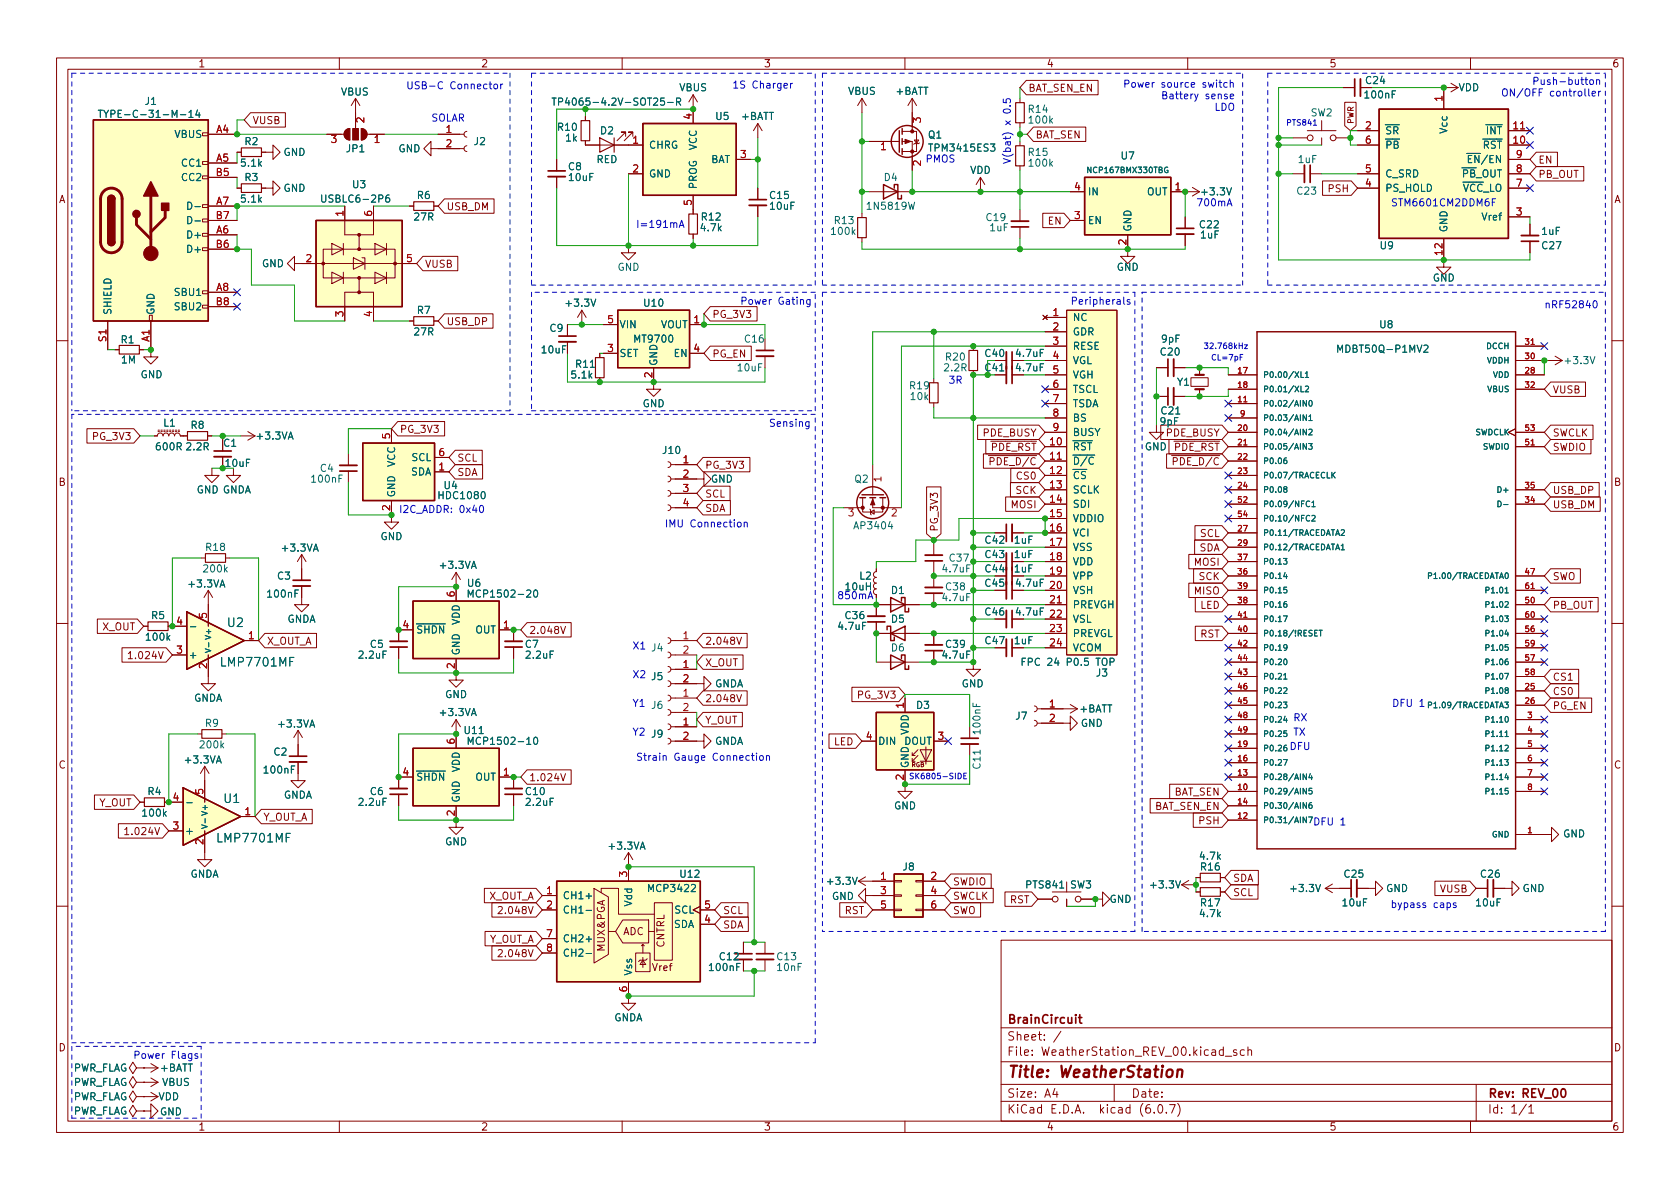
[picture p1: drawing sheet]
<svg xmlns="http://www.w3.org/2000/svg" width="297mm" height="210mm" viewBox="0 0 297 210" stroke-linecap="round" stroke-linejoin="round" font-family="sans-serif">
<defs><g id="words">
<text font-size="2.8" fill="#840000" x="178" y="190.6">Title: WeatherStation</text>
<g font-size="2.1" fill="#006464">
<text x="40.3" y="110.9">U2</text>
<text x="39.4" y="117.9">LMP7701MF</text>
<text x="39.6" y="142">U1</text>
<text x="38.7" y="149">LMP7701MF</text>
</g>
<g font-size="2.1" fill="#840000">
<text x="178" y="184">Sheet: /</text>
<text x="178" y="181">BrainCircuit</text>
<text x="178" y="186.7">File: WeatherStation_REV_00.kicad_sch</text>
<text x="178" y="196.9">KiCad E.D.A. kicad (6.0.7)</text>
<text x="178" y="194.1">Size: A4</text>
<text x="200" y="194.1">Date:</text>
<text x="263" y="194.1">Rev: REV_00</text>
<text x="263" y="196.9">Id: 1/1</text>
</g>
<g font-size="1.8" fill="#840000">
<text x="35" y="11.9">1</text>
<text x="85" y="11.9">2</text>
<text x="135" y="11.9">3</text>
<text x="185" y="11.9">4</text>
<text x="235" y="11.9">5</text>
<text x="285" y="11.9">6</text>
<text x="181.8" y="16.2">BAT_SEN_EN</text>
<text x="44.6" y="21.9">VUSB</text>
<text x="183" y="24.5">BAT_SEN</text>
<text x="271.9" y="28.9">EN</text>
<text x="10.3" y="35.9">A</text>
<text x="235" y="34">PSH</text>
<text x="271.9" y="31.5">PB_OUT</text>
<text x="285.3" y="35.9">A</text>
<text x="78.9" y="37.2">USB_DM</text>
<text x="185.3" y="39.7">EN</text>
<text x="75.1" y="47.3">VUSB</text>
<text x="78.9" y="57.5">USB_DP</text>
<text x="125.9" y="56.2">PG_3V3</text>
<text x="125.9" y="63.2">PG_EN</text>
<text x="174.3" y="63.1">C40</text>
<text x="274.5" y="69.6">VUSB</text>
<text x="16.7" y="77.8">PG_3V3</text>
<text x="70.6" y="76.5">PG_3V3</text>
<text x="173.8" y="77.2">PDE_BUSY</text>
<text x="206.2" y="77.2">PDE_BUSY</text>
<text x="274.5" y="77.2">SWCLK</text>
<text x="80.8" y="81.6">SCL</text>
<text x="124.6" y="82.9">PG_3V3</text>
<text x="173.8" y="79.7">~{PDE_RST}</text>
<text x="174.3" y="82.3">~{PDE_D/C}</text>
<text x="202.4" y="79.6">GND~{PDE_RST}</text>
<text x="206.7" y="82.3">~{PDE_D/C}</text>
<text x="274.5" y="79.7">SWDIO</text>
<text x="10.3" y="85.9">B</text>
<text x="80.8" y="84.2">SDA</text>
<text x="124.6" y="88">SCL</text>
<text x="178.8" y="89.9">MOSI</text>
<text x="179.6" y="87.3">SCK</text>
<text x="179.9" y="84.8">CS0</text>
<text x="274.5" y="87.3">USB_DP</text>
<text x="274.5" y="89.9">USB_DM</text>
<text x="285.3" y="85.9">B</text>
<text x="124.6" y="90.5">SDA</text>
<text x="165.8" y="94.1" transform="rotate(-90 165.8 94.1)">PG_3V3</text>
<text x="212.2" y="95">SCL</text>
<text x="174.3" y="98.7">C43</text>
<text x="174.3" y="96.1">C42</text>
<text x="211.2" y="100">MOSI</text>
<text x="212" y="97.5">SDA</text>
<text x="174.3" y="103.8">C45</text>
<text x="211.2" y="105.1">MISO</text>
<text x="212" y="102.6">SCK</text>
<text x="212.2" y="107.7">LED</text>
<text x="274.5" y="107.7">PB_OUT</text>
<text x="274.5" y="102.6">SWO</text>
<text x="18.1" y="111.5">X_OUT</text>
<text x="93.5" y="112.1">2.048V</text>
<text x="174.3" y="108.8">C46</text>
<text x="174.3" y="113.9">C47</text>
<text x="212.2" y="112.7">RST</text>
<text x="23.4" y="116.5">1.024V</text>
<text x="47.1" y="114">X_OUT_A</text>
<text x="124.6" y="117.8">X_OUT</text>
<text x="124.6" y="114">2.048V</text>
<text x="124.6" y="124.2">2.048V</text>
<text x="151.9" y="123.5">PG_3V3</text>
<text x="274.5" y="122.9">CS0</text>
<text x="274.5" y="120.4">CS1</text>
<text x="274.5" y="125.4">PG_EN</text>
<text x="124.6" y="128">Y_OUT</text>
<text x="147.4" y="131.8">LED</text>
<text x="10.3" y="135.9">C</text>
<text x="285.3" y="135.9">C</text>
<text x="17.4" y="142.6">Y_OUT</text>
<text x="93.5" y="138.1">1.024V</text>
<text x="204" y="143.2">BAT_SEN_EN</text>
<text x="207.5" y="140.7">BAT_SEN</text>
<text x="22.8" y="147.7">1.024V</text>
<text x="46.5" y="145.1">Y_OUT_A</text>
<text x="212.1" y="145.8">PSH</text>
<text x="218" y="155.9">SDA</text>
<text x="86.3" y="159.1">X_OUT_A</text>
<text x="88.9" y="161.6">2.048V</text>
<text x="127.8" y="161.6">SCL</text>
<text x="149.3" y="161.6">RST</text>
<text x="168.4" y="156.5">SWDIO</text>
<text x="168.4" y="159.1">SWCLK</text>
<text x="168.4" y="161.6">SWO</text>
<text x="178.5" y="159.7">RST</text>
<text x="218" y="158.5">SCL</text>
<text x="254.6" y="157.8">VUSB</text>
<text x="86.3" y="166.7">Y_OUT_A</text>
<text x="110.1" y="165.3">ADC</text>
<text x="117.5" y="167.6" transform="rotate(-90 117.5 167.6)">CNTRL</text>
<text x="127.8" y="164.2">SDA</text>
<text x="88.9" y="169.2">2.048V</text>
<text x="106.9" y="168.2" transform="rotate(-90 106.9 168.2)">MUX&amp;PGA</text>
<text x="115.4" y="171.7">Vref</text>
<text x="10.3" y="185.9">D</text>
<text x="285.3" y="185.9">D</text>
<text x="35" y="199.9">1</text>
<text x="85" y="199.9">2</text>
<text x="135" y="199.9">3</text>
<text x="185" y="199.9">4</text>
<text x="235" y="199.9">5</text>
<text x="285" y="199.9">6</text>
</g>
<g font-size="1.8" fill="#006464">
<text x="60.3" y="16.9">VBUS</text>
<text x="120.1" y="16.1">VBUS</text>
<text x="149.9" y="16.8">VBUS</text>
<text x="158.4" y="16.8">+BATT</text>
<text x="241.4" y="17.4">100nF</text>
<text x="241.6" y="14.9">C24</text>
<text x="257.8" y="16.1">VDD</text>
<text x="19.6" y="20.8">TYPE-C-31-M-14</text>
<text x="25.7" y="18.5">J1</text>
<text x="98.7" y="23.1">R10</text>
<text x="99.8" y="18.7">TP4065-4.2V-SOT25-R</text>
<text x="106.2" y="23.7">D2</text>
<text x="126.6" y="21.2">U5</text>
<text x="131.1" y="21.2">+BATT</text>
<text x="181.9" y="19.9">R14</text>
<text x="182.1" y="21.8">100k</text>
<text x="231.8" y="20.6">SW2</text>
<text x="244.9" y="23.7">~{SR}</text>
<text x="255.9" y="23.5" transform="rotate(-90 255.9 23.5)">Vcc</text>
<text x="261.5" y="23.7">~{INT}</text>
<text x="30.9" y="24.4">VBUS</text>
<text x="32.3" y="29.5">CC1</text>
<text x="42.7" y="29.5">5.1k</text>
<text x="43.3" y="25.6">R2</text>
<text x="50.1" y="27.6">GND</text>
<text x="61.3" y="26.9">JP1</text>
<text x="70.4" y="26.9">GND</text>
<text x="83.9" y="25.6">J2</text>
<text x="100.1" y="25">1k</text>
<text x="105.4" y="28.8">RED</text>
<text x="114.7" y="26.3">CHRG</text>
<text x="123.2" y="26.6" transform="rotate(-90 123.2 26.6)">VCC</text>
<text x="125.5" y="28.8">BAT</text>
<text x="164.2" y="24.5">Q1</text>
<text x="164.6" y="26.8">TPM3415ES3</text>
<text x="181.9" y="27.6">R15</text>
<text x="182.1" y="29.5">100k</text>
<text x="198.3" y="28.2">U7</text>
<text x="229.6" y="28.8">1uF</text>
<text x="244.9" y="26.3">~{PB}</text>
<text x="258.9" y="28.8">~{EN}/EN</text>
<text x="260.8" y="26.3">~{RST}</text>
<text x="32.3" y="32">CC2</text>
<text x="42.7" y="35.8">5.1k</text>
<text x="43.3" y="32">R3</text>
<text x="50.1" y="33.9">GND</text>
<text x="57.5" y="35.8">USBLC6-2P6</text>
<text x="62.4" y="33.3">U3</text>
<text x="73.8" y="35.2">R6</text>
<text x="100.5" y="30.1">C8</text>
<text x="100.7" y="32">10uF</text>
<text x="114.7" y="31.4">GND</text>
<text x="123.2" y="33.5" transform="rotate(-90 123.2 33.5)">PROG</text>
<text x="136.2" y="35.2">C15</text>
<text x="156.3" y="32">D4</text>
<text x="171.5" y="30.7">VDD</text>
<text x="192.3" y="34.5">IN</text>
<text x="202.8" y="34.5">OUT</text>
<text x="212.7" y="34.5">+3.3V</text>
<text x="229.4" y="34.4">C23</text>
<text x="244.9" y="33.9">PS_HOLD</text>
<text x="244.9" y="31.4">C_SRD</text>
<text x="257.1" y="33.9">~{VCC}_LO</text>
<text x="257.1" y="31.4">~{PB}_OUT</text>
<text x="33.9" y="37.1">D-</text>
<text x="33.9" y="39.6">D-</text>
<text x="73.3" y="39">27R</text>
<text x="124" y="40.9">4.7k</text>
<text x="124.1" y="39">R12</text>
<text x="136.2" y="37.1">10uF</text>
<text x="147.1" y="41.5">100k</text>
<text x="147.6" y="39.6">R13</text>
<text x="153.5" y="37.1">1N5819W</text>
<text x="174.5" y="39.1">C19</text>
<text x="175.1" y="40.9">1uF</text>
<text x="192.3" y="39.6">EN</text>
<text x="200" y="41" transform="rotate(-90 200 41)">GND</text>
<text x="212.2" y="40.4">C22</text>
<text x="255.9" y="41.1" transform="rotate(-90 255.9 41.1)">GND</text>
<text x="262.2" y="39">Vref</text>
<text x="272.6" y="41.5">1uF</text>
<text x="33.5" y="42.2">D+</text>
<text x="33.5" y="44.7">D+</text>
<text x="46.3" y="47.2">GND</text>
<text x="109.2" y="47.9">GND</text>
<text x="197.4" y="47.9">GND</text>
<text x="212.3" y="42.2">1uF</text>
<text x="244.1" y="44.1">U9</text>
<text x="272.7" y="44.1">C27</text>
<text x="31.1" y="52.3">SBU1</text>
<text x="253.3" y="49.8">GND</text>
<text x="19.7" y="55.7" transform="rotate(-90 19.7 55.7)">SHIELD</text>
<text x="27.3" y="55.7" transform="rotate(-90 27.3 55.7)">GND</text>
<text x="31.1" y="54.9">SBU2</text>
<text x="73.3" y="59.3">27R</text>
<text x="73.8" y="55.5">R7</text>
<text x="97.2" y="58.7">C9</text>
<text x="100.3" y="54.2">+3.3V</text>
<text x="109.5" y="58">VIN</text>
<text x="113.9" y="54.2">U10</text>
<text x="116.8" y="58">VOUT</text>
<text x="189.6" y="56.8">NC</text>
<text x="189.6" y="59.3">GDR</text>
<text x="244" y="58">U8</text>
<text x="21.4" y="60.7">R1</text>
<text x="21.5" y="64.3">1M</text>
<text x="95.9" y="62.5">10uF</text>
<text x="101.9" y="65">R11</text>
<text x="109.5" y="63.1">SET</text>
<text x="112.3" y="60.6">MT9700</text>
<text x="116.2" y="64.8" transform="rotate(-90 116.2 64.8)">GND</text>
<text x="119.2" y="63.1">EN</text>
<text x="130.5" y="65.7">10uF</text>
<text x="131.7" y="60.6">C16</text>
<text x="167" y="65.7">2.2R</text>
<text x="167.3" y="63.7">R20</text>
<text x="174.3" y="65.7">C41</text>
<text x="179.8" y="65.7">4.7uF</text>
<text x="179.8" y="63.1">4.7uF</text>
<text x="189.6" y="61.8">RESE</text>
<text x="189.6" y="64.4">VGL</text>
<text x="205.3" y="62.9">C20</text>
<text x="205.4" y="60.6">9pF</text>
<text x="237.1" y="62.4">MDBT50Q-P1MV2</text>
<text x="276.9" y="64.4">+3.3V</text>
<text x="24.8" y="66.9">GND</text>
<text x="101.1" y="66.9">5.1k</text>
<text x="160.9" y="68.8">R19</text>
<text x="161.1" y="70.7">10k</text>
<text x="189.6" y="66.9">VGH</text>
<text x="189.6" y="69.5">TSCL</text>
<text x="208.2" y="68.2">Y1</text>
<text x="28.9" y="75.4">L1</text>
<text x="33.8" y="75.8">R8</text>
<text x="45.6" y="77.7">+3.3VA</text>
<text x="113.6" y="72">GND</text>
<text x="189.6" y="72">TSDA</text>
<text x="189.6" y="74.5">BS</text>
<text x="189.6" y="77.1">BUSY</text>
<text x="205.2" y="75.2">9pF</text>
<text x="205.4" y="73.3">C21</text>
<text x="27.7" y="79.6">600R 2.2R</text>
<text x="39.6" y="79">C1</text>
<text x="40" y="82.5">10uF</text>
<text x="56.7" y="83.4">C4</text>
<text x="69.8" y="82.6" transform="rotate(-90 69.8 82.6)">VCC</text>
<text x="72.8" y="81.5">SCL</text>
<text x="117.3" y="80.3">J10</text>
<text x="189.6" y="79.6">~{RST}</text>
<text x="189.6" y="82.2">~{D/C}</text>
<text x="202.4" y="79.6">GND</text>
<text x="34.8" y="87.2">GND GNDA</text>
<text x="55.2" y="85.3">100nF</text>
<text x="69.8" y="88" transform="rotate(-90 69.8 88)">GND</text>
<text x="72.6" y="84.1">SDA</text>
<text x="77.8" y="88.3">HDC1080</text>
<text x="78.5" y="86.5">U4</text>
<text x="125.7" y="85.3">GND</text>
<text x="151.1" y="85.3">Q2</text>
<text x="189.6" y="84.7">~{CS}</text>
<text x="189.6" y="87.2">SCLK</text>
<text x="189.6" y="89.8">SDI</text>
<text x="67.2" y="95.5">GND</text>
<text x="151.2" y="93.6">AP3404</text>
<text x="189.6" y="92.3">VDDIO</text>
<text x="189.6" y="94.9">VCI</text>
<text x="36.1" y="101.2">200k</text>
<text x="36.5" y="97.4">R18</text>
<text x="50" y="97.5">+3.3VA</text>
<text x="78" y="100.6">+3.3VA</text>
<text x="166.8" y="101.2">4.7uF</text>
<text x="167.9" y="99.3">C37</text>
<text x="174.3" y="101.2">C44</text>
<text x="179.4" y="101.2">1uF</text>
<text x="179.4" y="98.7">1uF</text>
<text x="179.4" y="96.1">1uF</text>
<text x="189.6" y="97.4">VSS</text>
<text x="189.6" y="99.9">VDD</text>
<text x="33.5" y="103.9">+3.3VA</text>
<text x="47.4" y="105.7">100nF</text>
<text x="49.1" y="102.5">C3</text>
<text x="82.7" y="103.8">U6</text>
<text x="83.7" y="105.7">MCP1502-20</text>
<text x="149.6" y="104.4">10uH</text>
<text x="152" y="102.5">L2</text>
<text x="157.6" y="105">D1</text>
<text x="166.8" y="106.3">4.7uF</text>
<text x="167.3" y="104.4">C38</text>
<text x="179.8" y="103.8">4.7uF</text>
<text x="189.6" y="102.5">VPP</text>
<text x="189.6" y="105">VSH</text>
<text x="189.6" y="107.6">PREVGH</text>
<text x="26" y="113.3">100k</text>
<text x="26.8" y="109.5">R5</text>
<text x="50.7" y="110.1">GNDA</text>
<text x="73.5" y="112">~{SHDN}</text>
<text x="81.3" y="110.5" transform="rotate(-90 81.3 110.5)">VDD</text>
<text x="84" y="112">OUT</text>
<text x="148.4" y="111.4">4.7uF</text>
<text x="149.5" y="109.5">C36</text>
<text x="157.6" y="110.1">D5</text>
<text x="179.4" y="113.9">1uF</text>
<text x="179.8" y="108.8">4.7uF</text>
<text x="189.6" y="110.1">VSL</text>
<text x="189.6" y="112.6">PREVGL</text>
<text x="33.3" y="116.5">+</text>
<text x="63.6" y="116.5">2.2uF</text>
<text x="65.5" y="114.5">C5</text>
<text x="81.3" y="115.9" transform="rotate(-90 81.3 115.9)">GND</text>
<text x="92.9" y="114.5">C7</text>
<text x="93.1" y="116.5">2.2uF</text>
<text x="115.2" y="115.2">J4</text>
<text x="157.6" y="115.2">D6</text>
<text x="166.8" y="116.5">4.7uF</text>
<text x="167.3" y="114.5">C39</text>
<text x="181.7" y="117.7">FPC 24 P0.5 TOP</text>
<text x="189.6" y="115.2">VCOM</text>
<text x="193.9" y="119.6">J3</text>
<text x="34.2" y="124.1">GNDA</text>
<text x="78.7" y="123.4">GND</text>
<text x="115.2" y="120.3">J5</text>
<text x="115.2" y="125.3">J6</text>
<text x="126.3" y="121.5">GNDA</text>
<text x="162.1" y="125.3">D3</text>
<text x="170" y="121.5">GND</text>
<text x="190.9" y="126">+BATT</text>
<text x="36.3" y="128.5">R9</text>
<text x="49.4" y="128.6">+3.3VA</text>
<text x="78" y="126.6">+3.3VA</text>
<text x="82.2" y="129.8">U11</text>
<text x="83.7" y="131.7">MCP1502-10</text>
<text x="115.2" y="130.4">J9</text>
<text x="126.3" y="131.7">GNDA</text>
<text x="155.2" y="131.7">DIN</text>
<text x="159.8" y="131.7">DOUT</text>
<text x="160.7" y="130" transform="rotate(-90 160.7 130)">VDD</text>
<text x="173.4" y="129.6" transform="rotate(-90 173.4 129.6)">100nF</text>
<text x="179.6" y="127.2">J7</text>
<text x="191.1" y="128.5">GND</text>
<text x="32.9" y="135">+3.3VA</text>
<text x="35.5" y="132.3">200k</text>
<text x="46.8" y="136.8">100nF</text>
<text x="48.4" y="133.6">C2</text>
<text x="81.3" y="136.6" transform="rotate(-90 81.3 136.6)">VDD</text>
<text x="160.7" y="135.9" transform="rotate(-90 160.7 135.9)">GND</text>
<text x="173.4" y="135.9" transform="rotate(-90 173.4 135.9)">C11</text>
<text x="26.2" y="140.6">R4</text>
<text x="50.1" y="141.2">GNDA</text>
<text x="63.6" y="142.5">2.2uF</text>
<text x="65.5" y="140.6">C6</text>
<text x="73.5" y="138">~{SHDN}</text>
<text x="81.3" y="142" transform="rotate(-90 81.3 142)">GND</text>
<text x="84" y="138">OUT</text>
<text x="93" y="140.6">C10</text>
<text x="93.1" y="142.5">2.2uF</text>
<text x="158.1" y="143.1">GND</text>
<text x="25.3" y="144.4">100k</text>
<text x="32.6" y="147.6">+</text>
<text x="78.7" y="149.5">GND</text>
<text x="276.3" y="148.1">GND</text>
<text x="33.6" y="155.2">GNDA</text>
<text x="107.8" y="150.2">+3.3VA</text>
<text x="120.3" y="155.2">U12</text>
<text x="159.7" y="153.9">J8</text>
<text x="212.3" y="152">4.7k</text>
<text x="212.4" y="153.9">R16</text>
<text x="237.8" y="155.2">C25</text>
<text x="261.9" y="155.2">C26</text>
<text x="99.4" y="159">CH1+</text>
<text x="99.4" y="161.5">CH1-</text>
<text x="111.8" y="160.2" transform="rotate(-90 111.8 160.2)">Vdd</text>
<text x="114.9" y="157.7">MCP3422</text>
<text x="119.3" y="161.5">SCL</text>
<text x="146.5" y="156.5">+3.3V</text>
<text x="147.1" y="159.1">GND</text>
<text x="181.6" y="157.1">PTS841</text>
<text x="189.2" y="157.1">SW3</text>
<text x="196.2" y="159.6">GND</text>
<text x="203.7" y="157.1">+3.3V</text>
<text x="212.4" y="160.3">R17</text>
<text x="228.4" y="157.7">+3.3V</text>
<text x="237.5" y="160.3">10uF</text>
<text x="245" y="157.7">GND</text>
<text x="261.1" y="160.3">10uF</text>
<text x="269.2" y="157.7">GND</text>
<text x="99.4" y="166.6">CH2+</text>
<text x="119.1" y="164.1">SDA</text>
<text x="212.3" y="162.2">4.7k</text>
<text x="99.4" y="169.2">CH2-</text>
<text x="111.8" y="172.6" transform="rotate(-90 111.8 172.6)">Vss</text>
<text x="125.6" y="171.7">100nF</text>
<text x="127.3" y="169.8">C12</text>
<text x="137.5" y="169.8">C13</text>
<text x="137.5" y="171.7">10nF</text>
<text x="108.5" y="180.6">GNDA</text>
<text x="12.8" y="189.5">PWR_FLAG</text>
<text x="28.3" y="189.5">+BATT</text>
<text x="12.8" y="192">PWR_FLAG</text>
<text x="12.8" y="194.6">PWR_FLAG</text>
<text x="12.8" y="197.1">PWR_FLAG</text>
<text x="28" y="194.6">VDD</text>
<text x="28.3" y="197.2">GND</text>
<text x="28.7" y="192">VBUS</text>
</g>
<g font-size="1.8" fill="#0000c2">
<text x="71.8" y="15.8">USB-C Connector</text>
<text x="129.4" y="15.6">1S Charger</text>
<text x="200.8" y="15.5">Power source switch</text>
<text x="206.8" y="17.5">Battery sense</text>
<text x="267.9" y="17">ON/OFF controller</text>
<text x="272.8" y="15">Push-button</text>
<text x="76.2" y="21.5">SOLAR</text>
<text x="214.7" y="19.6">LDO</text>
<text x="163.6" y="28.7">PMOS</text>
<text x="178.7" y="26.6" transform="rotate(-90 178.7 26.6)">V(bat) x 0.5</text>
<text x="112.4" y="40.3">I=191mA</text>
<text x="211.5" y="36.5">700mA</text>
<text x="245.9" y="36.5">STM6601CM2DDM6F</text>
<text x="130.8" y="53.9">Power Gating</text>
<text x="189.2" y="53.9">Peripherals</text>
<text x="274.3" y="54.5">nRF52840</text>
<text x="167.6" y="67.8">3R</text>
<text x="135.9" y="75.5">Sensing</text>
<text x="70.5" y="90.7">I2C_ADDR: 0x40</text>
<text x="117.5" y="93.2">IMU Connection</text>
<text x="148" y="105.9">850mA</text>
<text x="111.8" y="119.9">X2</text>
<text x="111.8" y="114.8">X1</text>
<text x="111.8" y="125">Y1</text>
<text x="247" y="125">DFU 1</text>
<text x="111.8" y="130.1">Y2</text>
<text x="228.6" y="130.1">TX</text>
<text x="228.6" y="127.5">RX</text>
<text x="112.4" y="134.5">Strain Gauge Connection</text>
<text x="228.1" y="132.6">DFU</text>
<text x="233" y="145.9">DFU 1</text>
<text x="247.2" y="160.6">bypass caps</text>
<text x="23.5" y="187.2">Power Flags</text>
</g>
<g font-size="1.8" fill="#a90000">
<text x="255" y="17.9" transform="rotate(-90 255 17.9)">1</text>
<text x="38.2" y="23.5">A4</text>
<text x="64.4" y="21.7" transform="rotate(-90 64.4 21.7)">2</text>
<text x="78.9" y="23.5">1</text>
<text x="122.3" y="21.1" transform="rotate(-90 122.3 21.1)">4</text>
<text x="162.8" y="21.7" transform="rotate(-90 162.8 21.7)">3</text>
<text x="241.4" y="22.9">2</text>
<text x="267.6" y="22.9">11</text>
<text x="38.2" y="28.6">A5</text>
<text x="58.6" y="25.3">3</text>
<text x="66.2" y="25.3">1</text>
<text x="78.9" y="26">2</text>
<text x="111.9" y="25.4">1</text>
<text x="131" y="27.9">3</text>
<text x="155.7" y="26.5">1</text>
<text x="162.8" y="29.3" transform="rotate(-90 162.8 29.3)">2</text>
<text x="241.4" y="25.4">6</text>
<text x="267.6" y="25.4">10</text>
<text x="268.1" y="27.9">9</text>
<text x="38.2" y="31.1">B5</text>
<text x="111.9" y="30.5">2</text>
<text x="190" y="33.6">4</text>
<text x="207.8" y="33.6">1</text>
<text x="241.4" y="33">4</text>
<text x="241.4" y="30.5">5</text>
<text x="268.1" y="33">7</text>
<text x="268.1" y="30.5">8</text>
<text x="38.2" y="41.3">A6</text>
<text x="38.2" y="36.2">A7</text>
<text x="38.2" y="38.7">B7</text>
<text x="60.7" y="38.2" transform="rotate(-90 60.7 38.2)">1</text>
<text x="65.8" y="38.2" transform="rotate(-90 65.8 38.2)">6</text>
<text x="122.3" y="36.3" transform="rotate(-90 122.3 36.3)">5</text>
<text x="190" y="38.7">3</text>
<text x="268.1" y="38.1">3</text>
<text x="38.2" y="43.8">B6</text>
<text x="54.1" y="46.3">2</text>
<text x="71.9" y="46.3">5</text>
<text x="199.1" y="43.3" transform="rotate(-90 199.1 43.3)">2</text>
<text x="255" y="45" transform="rotate(-90 255 45)">12</text>
<text x="38.2" y="51.4">A8</text>
<text x="38.2" y="54">B8</text>
<text x="60.7" y="56" transform="rotate(-90 60.7 56)">3</text>
<text x="65.8" y="56" transform="rotate(-90 65.8 56)">4</text>
<text x="107.5" y="57.1">5</text>
<text x="122.7" y="57.1">1</text>
<text x="186.2" y="55.9">1</text>
<text x="186.2" y="58.4">2</text>
<text x="18.8" y="60.4" transform="rotate(-90 18.8 60.4)">S1</text>
<text x="26.4" y="60.4" transform="rotate(-90 26.4 60.4)">A1</text>
<text x="107.5" y="62.2">3</text>
<text x="122.7" y="62.2">4</text>
<text x="186.2" y="61">3</text>
<text x="186.2" y="63.5">4</text>
<text x="115.3" y="66.8" transform="rotate(-90 115.3 66.8)">2</text>
<text x="186.2" y="66">5</text>
<text x="186.2" y="68.6">6</text>
<text x="186.2" y="71.1">7</text>
<text x="69" y="77.6" transform="rotate(-90 69 77.6)">5</text>
<text x="186.2" y="73.7">8</text>
<text x="186.2" y="76.2">9</text>
<text x="77.6" y="83.2">1</text>
<text x="77.6" y="80.6">6</text>
<text x="120.8" y="81.9">1</text>
<text x="185.7" y="78.7">10</text>
<text x="185.7" y="81.3">11</text>
<text x="185.7" y="83.8">12</text>
<text x="120.8" y="84.4">2</text>
<text x="120.8" y="87">3</text>
<text x="120.8" y="89.5">4</text>
<text x="155.8" y="85.2" transform="rotate(-90 155.8 85.2)">1</text>
<text x="185.7" y="86.4">13</text>
<text x="185.7" y="88.9">14</text>
<text x="69" y="90.3" transform="rotate(-90 69 90.3)">2</text>
<text x="150" y="91.3">3</text>
<text x="157.6" y="91.3">2</text>
<text x="185.7" y="91.4">15</text>
<text x="185.7" y="94">16</text>
<text x="185.7" y="96.5">17</text>
<text x="185.7" y="99.1">18</text>
<text x="185.7" y="101.6">19</text>
<text x="80.4" y="105.5" transform="rotate(-90 80.4 105.5)">6</text>
<text x="185.7" y="104.1">20</text>
<text x="185.7" y="106.7">21</text>
<text x="31.3" y="110.5">4</text>
<text x="36.6" y="109.3" transform="rotate(-90 36.6 109.3)">5</text>
<text x="44" y="113">1</text>
<text x="71.3" y="111.1">4</text>
<text x="89" y="111.1">1</text>
<text x="120.8" y="113">1</text>
<text x="185.7" y="109.2">22</text>
<text x="185.7" y="111.8">23</text>
<text x="31.3" y="115.6">3</text>
<text x="36.6" y="118.2" transform="rotate(-90 36.6 118.2)">2</text>
<text x="80.4" y="118.2" transform="rotate(-90 80.4 118.2)">2</text>
<text x="120.8" y="115.6">2</text>
<text x="120.8" y="118.1">1</text>
<text x="185.7" y="114.3">24</text>
<text x="120.8" y="120.6">2</text>
<text x="120.8" y="123.2">1</text>
<text x="120.8" y="125.7">2</text>
<text x="159.8" y="125.2" transform="rotate(-90 159.8 125.2)">1</text>
<text x="185.6" y="125.1">1</text>
<text x="80.4" y="131.6" transform="rotate(-90 80.4 131.6)">6</text>
<text x="120.8" y="128.3">1</text>
<text x="120.8" y="130.8">2</text>
<text x="153.2" y="130.8">4</text>
<text x="165.9" y="130.8">3</text>
<text x="185.6" y="127.6">2</text>
<text x="71.3" y="137.2">4</text>
<text x="89" y="137.2">1</text>
<text x="159.8" y="137.9" transform="rotate(-90 159.8 137.9)">2</text>
<text x="30.6" y="141.6">4</text>
<text x="35.9" y="140.4" transform="rotate(-90 35.9 140.4)">5</text>
<text x="30.6" y="146.7">3</text>
<text x="35.9" y="149.3" transform="rotate(-90 35.9 149.3)">2</text>
<text x="43.3" y="144.1">1</text>
<text x="80.4" y="144.3" transform="rotate(-90 80.4 144.3)">2</text>
<text x="110.9" y="155" transform="rotate(-90 110.9 155)">3</text>
<text x="155.7" y="155.6">1</text>
<text x="164.6" y="155.6">2</text>
<text x="96.7" y="158.1">1</text>
<text x="96.7" y="160.6">2</text>
<text x="124.6" y="160.6">5</text>
<text x="155.7" y="158.1">3</text>
<text x="155.7" y="160.6">5</text>
<text x="164.6" y="158.1">4</text>
<text x="164.6" y="160.6">6</text>
<text x="96.7" y="165.7">7</text>
<text x="124.6" y="163.2">4</text>
<text x="96.7" y="168.3">8</text>
<text x="110.9" y="175.4" transform="rotate(-90 110.9 175.4)">6</text>
</g>
<g font-size="1.4" fill="#0000c2">
<text x="227.3" y="22.2">PTS841</text>
<text x="212.7" y="61.7">32.768kHz</text>
<text x="214.8" y="63.7">CL=7pF</text>
<text x="160.7" y="137.8">SK6805-SIDE</text>
</g>
<text font-size="1.4" fill="#840000" x="239.3" y="22" transform="rotate(-90 239.3 22)">PWR</text>
<g font-size="1.4" fill="#006464">
<text x="192.6" y="30.6">NCP167BMX330TBG</text>
<text x="262.9" y="61.7">DCCH</text>
<text x="262.9" y="64.3">VDDH</text>
<text x="223.3" y="71.9">P0.02/AIN0</text>
<text x="223.3" y="66.8">P0.00/XL1</text>
<text x="223.3" y="69.3">P0.01/XL2</text>
<text x="263" y="69.3">VBUS</text>
<text x="264" y="66.8">VDD</text>
<text x="223.3" y="77">P0.04/AIN2</text>
<text x="223.3" y="74.4">P0.03/AIN1</text>
<text x="260.7" y="77">SWDCLK</text>
<text x="223.3" y="79.5">P0.05/AIN3</text>
<text x="223.3" y="82">P0.06</text>
<text x="262.2" y="79.5">SWDIO</text>
<text x="223.3" y="84.6">P0.07/TRACECLK</text>
<text x="223.3" y="87.1">P0.08</text>
<text x="223.3" y="89.7">P0.09/NFC1</text>
<text x="265.1" y="87.1">D+</text>
<text x="265.5" y="89.7">D-</text>
<text x="223.3" y="94.7">P0.11/TRACEDATA2</text>
<text x="223.3" y="92.2">P0.10/NFC2</text>
<text x="223.3" y="97.3">P0.12/TRACEDATA1</text>
<text x="223.3" y="99.8">P0.13</text>
<text x="223.3" y="102.4">P0.14</text>
<text x="223.3" y="107.4">P0.16</text>
<text x="223.3" y="104.9">P0.15</text>
<text x="253.3" y="102.4">P1.00/TRACEDATA0</text>
<text x="263.3" y="107.4">P1.02</text>
<text x="263.3" y="104.9">P1.01</text>
<text x="37.3" y="112.7" transform="rotate(-90 37.3 112.7)">V+</text>
<text x="223.3" y="112.5">P0.18/!RESET</text>
<text x="223.3" y="110">P0.17</text>
<text x="263.3" y="112.5">P1.04</text>
<text x="263.3" y="110">P1.03</text>
<text x="37.3" y="115.6" transform="rotate(-90 37.3 115.6)">V-</text>
<text x="223.3" y="115.1">P0.19</text>
<text x="223.3" y="117.6">P0.20</text>
<text x="263.3" y="117.6">P1.06</text>
<text x="263.3" y="115.1">P1.05</text>
<text x="223.3" y="120.1">P0.21</text>
<text x="223.3" y="125.2">P0.23</text>
<text x="223.3" y="122.7">P0.22</text>
<text x="253.3" y="125.2">P1.09/TRACEDATA3</text>
<text x="263.3" y="122.7">P1.08</text>
<text x="263.3" y="120.1">P1.07</text>
<text x="223.3" y="127.8">P0.24</text>
<text x="223.3" y="130.3">P0.25</text>
<text x="263.3" y="127.8">P1.10</text>
<text x="263.3" y="130.3">P1.11</text>
<text x="223.3" y="137.9">P0.28/AIN4</text>
<text x="223.3" y="135.4">P0.27</text>
<text x="223.3" y="132.8">P0.26</text>
<text x="263.3" y="132.8">P1.12</text>
<text x="263.3" y="135.4">P1.13</text>
<text x="263.3" y="137.9">P1.14</text>
<text x="36.7" y="143.8" transform="rotate(-90 36.7 143.8)">V+</text>
<text x="223.3" y="140.5">P0.29/AIN5</text>
<text x="223.3" y="143">P0.30/AIN6</text>
<text x="263.3" y="140.5">P1.15</text>
<text x="36.7" y="146.7" transform="rotate(-90 36.7 146.7)">V-</text>
<text x="223.3" y="145.5">P0.31/AIN7</text>
<text x="263.8" y="148.1">GND</text>
</g>
<g font-size="1.4" fill="#a90000">
<text x="269.7" y="63.5">30</text>
<text x="269.7" y="61">31</text>
<text x="218.9" y="71.1">11</text>
<text x="218.9" y="66">17</text>
<text x="218.9" y="68.6">18</text>
<text x="269.7" y="66">28</text>
<text x="269.7" y="68.6">32</text>
<text x="218.9" y="76.2">20</text>
<text x="219.3" y="73.7">9</text>
<text x="269.7" y="76.2">53</text>
<text x="218.9" y="78.7">21</text>
<text x="218.9" y="81.3">22</text>
<text x="218.9" y="83.8">23</text>
<text x="269.7" y="78.7">51</text>
<text x="218.9" y="86.4">24</text>
<text x="218.9" y="88.9">52</text>
<text x="269.7" y="88.9">34</text>
<text x="269.7" y="86.4">35</text>
<text x="218.9" y="94">27</text>
<text x="218.9" y="91.4">54</text>
<text x="218.9" y="96.5">29</text>
<text x="218.9" y="101.6">36</text>
<text x="218.9" y="99.1">37</text>
<text x="269.7" y="101.6">47</text>
<text x="218.9" y="106.7">38</text>
<text x="218.9" y="104.1">39</text>
<text x="269.7" y="106.7">50</text>
<text x="269.7" y="104.1">61</text>
<text x="218.9" y="111.8">40</text>
<text x="218.9" y="109.2">41</text>
<text x="269.7" y="111.8">56</text>
<text x="269.7" y="109.2">60</text>
<text x="218.9" y="114.3">42</text>
<text x="218.9" y="119.4">43</text>
<text x="218.9" y="116.8">44</text>
<text x="269.7" y="116.8">57</text>
<text x="269.7" y="119.4">58</text>
<text x="269.7" y="114.3">59</text>
<text x="218.9" y="124.5">45</text>
<text x="218.9" y="121.9">46</text>
<text x="269.7" y="121.9">25</text>
<text x="269.7" y="124.5">26</text>
<text x="218.9" y="127">48</text>
<text x="218.9" y="129.5">49</text>
<text x="270.1" y="127">3</text>
<text x="270.1" y="129.5">4</text>
<text x="218.9" y="137.2">13</text>
<text x="218.9" y="134.6">16</text>
<text x="218.9" y="132.1">19</text>
<text x="270.1" y="132.1">5</text>
<text x="270.1" y="134.6">6</text>
<text x="270.1" y="137.2">7</text>
<text x="218.9" y="139.7">10</text>
<text x="218.9" y="142.2">14</text>
<text x="270.1" y="139.7">8</text>
<text x="218.9" y="144.8">12</text>
<text x="270.1" y="147.3">1</text>
</g>
<text font-size="1.1" fill="#840000" x="161.1" y="135.6">RGB</text>
</g></defs>
<g fill="none" stroke="#840000" stroke-width=".18">
<path d="M10 10.2h277v190.1h-277zM12 12.2h273v186.1h-273zM44.3 19.9h6.2v2.6h-6.2l-1.1-1.3zM60 10.2v2M62.9 17.4v5.3M62.9 17.4l-.8 1.3M62.9 17.4l.7 1.3M110 10.2v2M122.6 16.8v5M122.6 16.8l-.8 1.2M122.6 16.8l.7 1.2M152.4 17.4v2.5"/>
<path d="M152.4 17.4l-.8 1.3M152.4 17.4l.8 1.3M160 10.2v2M161.3 17.4v5.8M161.3 17.4l-.8 1.3M161.3 17.4l.8 1.3M180.3 17.4v.8M181.5 14.2h12.7v2.6h-12.7l-1.2-1.3zM210 10.2v2M237.5 15.5h2M237.8 18.1h2v4.1l-1 .9-1-.9zM240.5 15.5h2.1"/>
<path d="M256.5 14.7l1.3 .8M257.8 15.5h-2.5v3.8M257.8 15.5l-1.3 .8M260 10.2v2M35.8 38.7h1v.5h-1zM35.8 36.2h1v.5h-1zM35.8 31.1h1v.5h-1zM35.8 28.6h1v.5h-1zM35.8 23.5h1v.5h-1zM36.8 23.7h5.1M36.8 28.8h5.1M36.8 36.4h5.1"/>
<path d="M36.8 31.4h5.1M36.8 39h5.1M41.9 33.3h.8M41.9 26.9h.8M46.2 33.3h2.1v-1.3l1.2 1.3-1.2 1.2v-1.2M46.2 26.9h2.1v-1.3l1.2 1.3-1.2 1.3v-1.3M57.8 23.7h3M61 36.4v5.1h2.5M61.1 23l.7-.3v2.1a1.02 1.02 0 0 1-.9-.7 1.02 1.02 0 0 1 .2-1.1zM63.9 22.7a1.02 1.02 0 0 1 1 1 1.02 1.02 0 0 1-1 1.1zM64.9 23.7h3M66 36.4v5.1h-2.5v2.6"/>
<path d="M72.4 36.4h.8M76.2 26.3v-1.3l-1.3 1.3 1.3 1.3v-1.3h5.8M76.7 36.4h.8M77.5 23.7h4.5M78.6 35.2h8.8v2.5h-8.8l-1.1-1.3zM82.5 25.8l-.3 .1-.2 .4 .2 .3 .3 .2M82.5 23.2l-.3 .2-.2 .3 .2 .4 .3 .2M98.4 28.2v2M98.4 31.2v2.1M103.5 24.9v.7h10.2M103.5 20.6v.7M110.6 24.1v-.7h-.7h.7l-1.5 1.5"/>
<path d="M111.1 30.7h2.6M111.9 24.1v-.7h-.8h.8l-1.5 1.5M122.6 34.5v3.3M130.2 28.2h2.5M134 21.8v2.6M134 33.3v2M134 36.3v2M134 21.8l-.8 1.3M134 21.8l.7 1.3M152.4 37.7v.8M153.7 33.9h7.6M153.7 25h5"/>
<path d="M158.8 25h.2M159.5 25h1.8v5.1M159.5 23.2h1.8M161.3 23.2h.8v3.6h-2.6M161.7 24.8h.7l-.3 .6zM162.6 25.3l-.2 .1h-.7l-.2 .1M173.4 31.4l-.8 1.2M173.4 31.4v2.5M173.4 31.4l.7 1.2M180.3 21.7v.8M180.3 25v.8M180.3 29.3v.8"/>
<path d="M180.3 37.1v2M182.7 22.5h9.3v2.5h-9.3l-1.1-1.3zM184.4 37.7h3.7l1.1 1.3-1.1 1.3h-3.7zM189.2 39h2.6M189.2 33.9h2.6M207 33.9h5.1M209.5 38.3v2.1M210.8 33.1l1.3 .8M212.1 33.9l-1.3 .8M228.6 24.4h2.5M228.6 30.7h2M231.1 23.1h5.1"/>
<path d="M231.6 30.7h2.1M233.7 21.3v1.8M233.7 24.4v1.2M233.8 32h5.1l1.1 1.3-1.1 1.2h-5.1zM236.2 24.4h2.6M240 33.3h3.8M240 23.1h3.8M240 30.7h3.8M240 25.6h3.8M266.7 33.3h3.8M266.7 23.1h3.8M266.7 30.7h3.8"/>
<path d="M266.7 25.6h3.8M266.7 28.2h3.8M266.7 38.3h3.8M270.5 39.6v2.1M271.6 26.9h3.8v2.6h-3.8l-1.1-1.3zM271.6 29.5h8.4v2.5h-8.4l-1.1-1.3zM19 56.8v5M26.4 55.7h.5v1.1h-.5zM26.7 56.8v6.3h1.2l-1.2 1.3-1.3-1.3h1.3M35.8 54h1v.5h-1zM35.8 51.4h1v.5h-1zM35.8 43.8h1v.5h-1z"/>
<path d="M35.8 41.3h1v.5h-1zM36.8 41.5h5.1M36.8 51.7h5.1M36.8 44.1h5.1M36.8 54.2h5.1M52.1 46.6v-1.3l-1.3 1.3 1.3 1.3v-1.3h21.6M57.1 44.1h12.7v5h-12.7zM58.7 43l2 1.1-2 1zM58.7 48.1l2 1-2 1.1zM60.7 43v2.1M60.7 48.1v2.1M62.5 45.6l2 1-2 1z"/>
<path d="M63.5 49.1v2.6h2.5v5.1M63.5 51.7h-2.5v5.1M64 45.6h.5v2M66.3 43l2 1.1-2 1zM66.3 48.1l2 1-2 1.1zM68.3 43v2.1M68.3 48.1v2.1M72.4 56.8h.8M74.8 45.3h6.1v2.6h-6.1l-1.1-1.3zM76.7 56.8h.8M78.6 55.5h8.6v2.5h-8.6l-1.1-1.2zM100.3 57.4v2"/>
<path d="M102.9 54.9l-.8 1.2M102.9 54.9v2.5M102.9 54.9l.7 1.2M106.7 57.4h2.5M111.1 43.4v1.3h1.3l-1.3 1.3-1.2-1.3h1.2M121.9 57.4h2.6M122.6 41.4v.8M125.6 54.2h8.3v2.6h-8.3l-1.1-1.3zM135.3 59.9v2.1M152.4 42v.8M180.3 40.1v2.1M184.4 55.7l.8 .8"/>
<path d="M184.8 56.1h3.8M184.8 58.7h3.8M185.2 55.7l-.8 .8M188.6 54.9h8.9v60.9h-8.9zM199.4 41.5v3.8h1.3l-1.3 1.3-1.3-1.3h1.3M209.5 41.4v2M255.3 42.2v5h1.2l-1.2 1.3-1.3-1.3h1.3M270.5 42.7v2M10 60.2h2M15.4 75.8h8.3l1.1 1.3-1.1 1.3h-8.3zM20.3 61.8h.8M24.6 61.8h.8"/>
<path d="M27.3 77.1h.5l.2-.4 .3-.1 .4 .1 .1 .4 .1-.3 .3-.2 .5 .1 .1 .4 .3-.4 .4-.1 .2 .2 .2 .3 .1-.4 .4-.1 .3 .1 .2 .4h1.2M27.9 76.3h.3M27.9 76.1h.3M28.4 76.3h.3M28.4 76.1h.3M29 76.3h.2M29 76.1h.2M29.5 76.3h.2M29.5 76.1h.2M30 76.3h.2M30 76.1h.2M30.5 76.3h.2"/>
<path d="M30.5 76.1h.2M31 76.3h.2M31 76.1h.2M31.5 76.3h.2M31.5 76.1h.2M36.7 77.1h.8M39.4 77.7v2.1M42.5 77.1h2.6M43.8 76.3l1.3 .8M45.1 77.1l-1.3 .7M69.2 75.8v2.6M70.3 74.5h8.3v2.6h-8.3l-1.1-1.3z"/>
<path d="M80.5 79.6h4.8v2.6h-4.8l-1.1-1.3zM100.3 60.4v2.1M106 62.5v.7M106 66.8v.8M106.7 62.5h2.5M115.6 65v3.8h1.2l-1.2 1.3-1.3-1.3h1.3M121.9 62.5h2.6M125.6 61.2h7.2v2.5h-7.2l-1.1-1.2zM135.3 63v2M165.1 66.9v.8M165.1 71.2v.8M172.1 61.2v.8"/>
<path d="M172.1 65.5v.8M172.8 75.2h10.9l1.1 1.2-1.1 1.3h-10.9zM174.3 77.7h9.4l1.1 1.3-1.1 1.3h-9.4zM175.9 66.3h2M178.9 66.3h2.1M178.9 63.7h2.1M184.8 71.4h3.8M184.8 66.3h3.8M184.8 68.8h3.8M184.8 76.4h3.8M184.8 79h3.8M184.8 63.7h3.8"/>
<path d="M184.8 61.2h3.8M184.8 73.9h3.8M204.5 75.2v1.2h1.2l-1.2 1.3-1.3-1.3h1.3M204.5 70.1h2M204.5 65h2M205.2 75.2h10.9l1.1 1.2-1.1 1.3h-10.9zM206.7 77.7h9.4l1.1 1.3-1.1 1.3h-9.4zM207.5 70.1h2M207.5 65h2M210.6 66.8h3v1.5h-3zM212.1 65v1.3M212.1 68.8v1.3"/>
<path d="M217.2 71.4h5M217.2 66.3h5M217.2 68.8h5M217.2 76.4h5M217.2 79h5M217.2 73.9h5M268 75.8l-1.3 .6 1.3 .7M268 66.3h5M268 68.8h5M268 76.4h5M268 79h5M268 63.7h5"/>
<path d="M268 61.2h5M273.7 63.7h2.5M274.2 75.2h7.5v2.5h-7.5l-1.2-1.3zM274.2 77.7h7.1v2.6h-7.1l-1.2-1.3zM274.2 67.6h6.1v2.5h-6.1l-1.2-1.3zM275 63l1.2 .7M276.2 63.7l-1.2 .8M285 60.2h2M35.6 98.7h.7M37.5 82.8v1.3h1.2l-1.2 1.2-1.3-1.2h1.3M39.4 80.8v2M39.9 98.7h.7"/>
<path d="M41.3 82.8v1.3h1.2l-1.2 1.2-1.3-1.2h1.3M53.3 98v4.6M53.3 98l-.7 1.3M53.3 98l.8 1.3M61.6 80.3v2M61.6 83.3v2M69.2 88.5v3.8h1.3l-1.3 1.3-1.3-1.3h1.3M76.8 83.4h2.6M76.8 80.9h2.6M80.5 82.2h4.8v2.5h-4.8l-1.1-1.3zM118.1 89.3l.4 .1 .1 .4-.1 .3-.4 .2M118.1 86.7l.4 .2 .1 .3-.1 .4-.4 .2"/>
<path d="M118.1 84.2l.4 .1 .1 .4-.1 .4-.4 .1M118.1 81.7l.4 .1 .1 .4-.1 .3-.4 .2M118.6 84.7h5.9v-1.3l1.2 1.3-1.2 1.3v-1.3M118.6 89.8h4.6M118.6 87.2h4.6M118.6 82.2h4.6M124.3 80.9h8.3v2.5h-8.3l-1.1-1.2zM124.3 86h4.8v2.5h-4.8l-1.1-1.3zM124.3 88.5h4.8v2.6h-4.8l-1.1-1.3zM149.2 89.8h3.3M152.5 88v1.8M153.8 90l.1 .2v.7l.2 .2"/>
<path d="M153.9 90.5l.7-.3v.7zM154.3 82.2v5M154.3 87.3v.2M154.3 88v1.8h5.1M156.1 88v2.5h-3.6v-.7M163.8 86.1h2.6v8.3l-1.3 1.1-1.3-1.1zM165.1 96.1v2.1M165.1 99.2v2M173.9 80.3h9.8l1.1 1.2-1.1 1.3h-9.8zM177.8 87.9h5.9l1.1 1.2-1.1 1.3h-5.9zM178.7 85.3h5l1.1 1.3-1.1 1.3h-5zM178.7 82.8h5l1.1 1.3-1.1 1.2h-5z"/>
<path d="M178.9 99.3h2.1M178.9 94.2h2.1M184.8 99.3h3.8M184.8 81.5h3.8M184.8 84.1h3.8M184.8 86.6h3.8M184.8 94.2h3.8M184.8 96.8h3.8M184.8 89.1h3.8M184.8 91.7h3.8M206.3 80.3h9.8l1.1 1.2-1.1 1.3h-9.8zM210.2 98h5.9l1.1 1.3-1.1 1.3h-5.9z"/>
<path d="M211.2 95.5h4.9l1.1 1.3-1.1 1.2h-4.9zM211.3 93h4.8l1.1 1.2-1.1 1.3h-4.8zM217.2 99.3h5M217.2 81.5h5M217.2 84.1h5M217.2 86.6h5M217.2 94.2h5M217.2 96.8h5M217.2 89.1h5M217.2 91.7h5M268 86.6h5M268 89.1h5"/>
<path d="M274.2 85.3h8.6v2.6h-8.6l-1.2-1.3zM274.2 87.9h8.7v2.5h-8.7l-1.2-1.3zM10 110.2h2M17.2 109.5h7.1l1.1 1.2-1.1 1.3h-7.1zM21.6 114.5h7.8l1.1 1.3-1.1 1.3h-7.8zM22.7 115.6l.3-.4v1.3M22.7 116.5h.7M25.4 110.7h.8M29.7 110.7h3.3M30.5 115.8h2.5M36.8 115.8v5.1h1.3l-1.3 1.3-1.2-1.3h1.2M36.8 104.4l-.7 1.3"/>
<path d="M36.8 104.4v6.3M36.8 104.4l.8 1.3M43.2 113.3h2.5M46.8 112h9.2v2.5h-9.2l-1.1-1.2zM53.3 103.6v3.3h1.3l-1.3 1.3-1.2-1.3h1.2M70.5 114.4v2.1M73 111.4h-2.5v2M80.6 116.5v3.8h1.3l-1.3 1.2-1.2-1.2h1.2M80.6 101.2l-.7 1.3M80.6 101.2v5.1M80.6 101.2l.8 1.3M88.3 111.4h2.5v2"/>
<path d="M90.8 114.4v2.1M93.2 110.1h7.8v2.5h-7.8l-1.1-1.2zM99.1 110.8l.5 1.2 .4-1.2M118.1 115.3l.4 .2 .1 .3-.1 .4-.4 .1M118.1 112.8l.4 .1 .1 .4-.1 .3-.4 .2M118.1 117.9l.4 .1 .1 .4-.1 .3-.4 .2M118.6 115.8h4.6M118.6 113.3h4.6M118.6 118.4h4.6M124.3 115.8h7.1v2.6h-7.1l-1.1-1.3zM124.3 112h7.8v2.5h-7.8l-1.1-1.2zM130.3 112.7l.4 1.2 .4-1.2"/>
<path d="M154.9 100.6v.5l-.3 .1-.2 .4 .2 .4 .3 .1-.3 .1-.2 .3 .2 .4 .3 .2-.3 .2-.2 .5 .2 .2 .3 .1-.3 .2-.2 .3 .2 .4 .3 .2v.5M154.9 110v2h7.7M154.9 117.1h7.7M162.6 106.9h-7.7v2.1M165.1 101.8v2.1M165.1 104.9v2M165.1 112v2M165.1 115.1v2M172.1 117.1v1.3h1.3l-1.3 1.2-1.3-1.2h1.3M178.9 104.4h2.1M178.9 101.8h2.1M178.9 109.5h2.1"/>
<path d="M178.9 114.5h2.1M184.8 104.4h3.8M184.8 101.8h3.8M184.8 106.9h3.8M184.8 112h3.8M184.8 109.5h3.8M184.8 114.5h3.8M210.2 103.1h5.9l1.1 1.3-1.1 1.3h-5.9zM211 100.6h5.1l1.1 1.2-1.1 1.3h-5.1zM211.3 105.7h4.8l1.1 1.2-1.1 1.3h-4.8zM211.3 110.7h4.8l1.1 1.3-1.1 1.3h-4.8zM217.2 104.4h5"/>
<path d="M217.2 101.8h5M217.2 106.9h5M217.2 112h5M217.2 109.5h5M217.2 114.5h5M217.2 119.6h5M217.2 117.1h5M268 104.4h5M268 101.8h5M268 106.9h5M268 112h5M268 109.5h5"/>
<path d="M268 114.5h5M268 119.6h5M268 117.1h5M274.2 118.4h4.9v2.5h-4.9l-1.2-1.3zM274.2 105.7h8.4v2.5h-8.4l-1.2-1.3zM274.2 100.6h5.2v2.5h-5.2l-1.2-1.3zM285 110.2h2M34.9 129.8h.8M36.2 135.5v6.4M36.2 135.5l-.8 1.3M36.2 135.5l.8 1.3M39.2 129.8h.8"/>
<path d="M52.7 134.7v3.3h1.3l-1.3 1.3-1.3-1.3h1.3M52.7 129.2l-.8 1.2M52.7 129.2v4.5M52.7 129.2l.8 1.2M73 137.4h-2.5v2M80.6 127.2v5.1M80.6 127.2l-.7 1.3M80.6 127.2l.8 1.3M88.3 137.4h2.5v2M93.2 136.1h7.8v2.6h-7.8l-1.1-1.3zM99.1 136.8l.5 1.3 .4-1.3M118.1 120.4l.4 .1 .1 .4-.1 .4-.4 .1"/>
<path d="M118.1 125.5l.4 .1 .1 .4-.1 .3-.4 .2M118.1 122.9l.4 .2 .1 .3-.1 .4-.4 .1M118.1 130.6l.4 .1 .1 .4-.1 .3-.4 .2M118.1 128l.4 .2 .1 .3-.1 .4-.4 .1M118.6 120.9h5.9v-1.3l1.2 1.3-1.2 1.3v-1.3M118.6 131.1h5.9v-1.3l1.2 1.3-1.2 1.2v-1.2M118.6 126h4.6M118.6 123.4h4.6M118.6 128.5h4.6M124.3 122.2h7.8v2.5h-7.8l-1.1-1.3zM124.3 126h7v2.5h-7l-1.1-1.3zM130.3 122.8l.4 1.3 .4-1.3"/>
<path d="M146.6 129.8h4.7l1.1 1.3-1.1 1.2h-4.7zM150.6 121.5h8.3l1.1 1.3-1.1 1.3h-8.3zM152.4 131.1h2.5M160 136.1v3.8h1.3l-1.3 1.3-1.3-1.3h1.3M160 123.4v2.6M161.3 133.6h.5M162.3 133.6l-1 1v-.5M162.3 132.6l-1 1v-.5M162.7 132.6h2l-1 2zM162.7 134.6h2M163.7 132.1v3M165.1 131.1h2.5"/>
<path d="M171.4 128.5v2.1M171.4 131.6v2M182.9 127.4l.3 .1 .2 .4-.2 .3-.3 .2M182.9 124.8l.3 .2 .2 .3-.2 .4-.3 .2M183.4 127.9h5.8v-1.3l1.3 1.3-1.3 1.3v-1.3M183.4 125.3h7.1M189.2 124.6l1.3 .7M190.5 125.3l-1.3 .8M206.8 138.7h9.3l1.1 1.2-1.1 1.3h-9.3zM217.2 139.9h5M217.2 137.4h5M217.2 134.9h5"/>
<path d="M217.2 132.3h5M217.2 122.2h5M217.2 124.7h5M217.2 127.2h5M217.2 129.8h5M268 139.9h5M268 137.4h5M268 134.9h5M268 132.3h5M268 122.2h5M268 124.7h5M268 127.2h5"/>
<path d="M268 129.8h5M274.2 120.9h4.9v2.5h-4.9l-1.2-1.2zM274.2 123.4h7.2v2.6h-7.2l-1.2-1.3zM16.7 140.6h7l1.1 1.3-1.1 1.2h-7zM20.9 145.7h7.8l1.1 1.2-1.1 1.3h-7.8zM22.1 146.7l.3-.4v1.3M22.1 147.6h.7M24.8 141.9h.7M29.1 141.9h3.3M29.8 146.9h2.6M36.2 146.9v5.1h1.3l-1.3 1.3-1.3-1.3h1.3M42.5 144.4h2.6"/>
<path d="M46.2 143.1h9v2.6h-9l-1.1-1.3zM70.5 140.5v2M80.6 142.5v3.8h1.3l-1.3 1.3-1.2-1.3h1.2M85.6 157.1h9.2l1.1 1.3-1.1 1.2h-9.2zM87 159.6h7.8l1.1 1.3-1.1 1.3h-7.8zM90.8 140.5v2M95.9 158.4h2.5M105 157.1l2.6 1.5v10.2l-2.6 1.5zM106.3 157.9v-.8h3v4.6h6.4M111.1 150.7v5.1M111.1 150.7l-.7 1.3M111.1 150.7l.8 1.3"/>
<path d="M115.7 159.6h3.2v10.2h-3.2zM127.5 159.6h4.8v2.6h-4.8l-1.1-1.3zM148.5 159.6h4.7l1.1 1.3-1.1 1.3h-4.7zM151.8 155.8h6.3M151.8 155.8l1.2 .8M153 158.4v-1.3l-1.2 1.3 1.2 1.2v-1.2h5.1M153 155.1l-1.2 .7M158.1 158.2h1.3v.3h-1.3zM158.1 155.7h1.3v.3h-1.3zM161.9 158.2h1.3v.3h-1.3zM161.9 155.7h1.3v.3h-1.3zM163.2 158.4h3.8"/>
<path d="M163.2 155.8h3.8M168.1 154.6h7.2v2.5h-7.2l-1.1-1.3zM168.1 157.1h7.5v2.5h-7.5l-1.1-1.2zM168.1 159.6h5.3v2.6h-5.3l-1.1-1.3zM177.7 157.7h4.7l1.1 1.3-1.1 1.3h-4.7zM183.5 159h2.6M186.1 157.7h5M188.6 156v1.7M188.6 159v1.3M191.1 159h3.8v1.3l1.3-1.3-1.3-1.3v1.3M203.4 141.2h12.7l1.1 1.3-1.1 1.3h-12.7zM208.9 156.5l1.3 .7"/>
<path d="M208.9 156.5h2.6M210.2 155.7l-1.3 .8M211 143.8h5.1l1.1 1.2-1.1 1.3h-5.1zM211.5 157.7h.7M211.5 155.2h.7M215.8 157.7h.7M215.8 155.2h.7M217.2 145h5M217.2 142.5h5M217.6 153.9h4.9v2.6h-4.9l-1.1-1.3zM217.6 156.5h4.8v2.5h-4.8l-1.1-1.3zM234.3 157.1l1.3 .8"/>
<path d="M234.3 157.1h4.6M235.6 156.3l-1.3 .8M239.9 157.1h3.3v-1.3l1.3 1.3-1.3 1.3v-1.3M253.7 155.8h6.2l1.1 1.3-1.1 1.3h-6.2zM261 157.1h2M264 157.1h3.3v-1.3l1.3 1.3-1.3 1.3v-1.3M268 147.6h6.3v-1.3l1.3 1.3-1.3 1.2v-1.2M10 160.2h2M85.8 164.7h9l1.1 1.3-1.1 1.3h-9zM87 167.3h7.8l1.1 1.2-1.1 1.3h-7.8zM88.1 168l.5-.1 .2 .4-.8 .9h.8M88.1 160.4l.5-.1 .2 .4-.8 .9h.8"/>
<path d="M95.9 160.9h2.5M95.9 166h2.5M95.9 168.5h2.5M107.6 164.7h1.2M110.1 162.7h4.6v4h-4.6l-1.3-2zM111.1 173.6v3.8h1.3l-1.3 1.3-1.2-1.3h1.2M112.4 168.5h2.5v3.3h-2.5zM113.4 167.3l.3-.3v1.5M113.7 169.8l.5 .8h-1zM113.7 169.3v1.8M113.7 167l.2 .3M114.4 169.5l-.2 .3h-1l-.3 .2"/>
<path d="M114.7 164.7h1M123.8 160.3l-1.2 .6 1.2 .6M123.8 160.9h2.6M123.8 163.4h2.6M127.5 162.2h4.8v2.5h-4.8l-1.1-1.3zM131.4 166.6v2.1M131.4 169.7v2M135.3 166.6v2.1M135.3 169.7v2M154.3 160.9h3.8M158.1 160.8h1.3v.2h-1.3zM161.9 160.8h1.3v.2h-1.3z"/>
<path d="M163.2 160.9h3.8M177 166.3h108v32h-108zM285 160.2h2M24.1 191.4l-.6-1-.6 1 .6 1 .6-1h1.3M24.1 188.8l-.6-1-.6 1 .6 1.1 .6-1.1h1.3M24.1 193.9l-.6-1-.6 1 .6 1 .6-1h1.3M24.1 196.5l-.6-1.1-.6 1.1 .6 1 .6-1h1.3M25.4 191.4h.1M25.4 188.8h.1M25.4 196.5h1.3v-1.3l1.2 1.3-1.2 1.2v-1.2M25.4 193.9h.1M25.4 196.5h.1"/>
<path d="M25.4 193.9h2.5M25.4 191.4h2.5M25.4 188.8h2.5M26.7 193.2l1.2 .7M26.7 190.6l1.2 .8M26.7 188.1l1.2 .7M27.9 193.9l-1.2 .8M27.9 191.4l-1.2 .7M27.9 188.8l-1.2 .8M60 198.3v2M110 198.3v2M160 198.3v2"/>
<path d="M177 194.8h108M177 191.8h108M177 187.8h108M177 181.8h108M186.5 192.5l-.4 1h1M186.9 193v1M187.6 182.4l-1.3 1.9M197 191.8v3M204.1 196.7v.1M204.9 195.4l.2-.1a.81 .81 0 0 1 .6 .7 .81 .81 0 0 1-.3 .8h-.2a.81 .81 0 0 1-.6-.6 .81 .81 0 0 1 .3-.8zM206.2 196.7v.1M206.8 195.3h1l-.7 1.5"/>
<path d="M208.2 195.1a1.72 1.72 0 0 1 0 2.3M210 198.3v2M216.6 186.8h1.2M218.6 185.7l-.3-.1-.2 .2v.3l.5 .1v.4h-.5M220 185.7l-.4-.1-.3 .3v.4l.1 .3h.6M220.6 185.8l.3-.2 .3 .1 .1 .9M220.6 185.1v1.5M260 198.3v2M261 191.8v6.5M269.9 195.3l-1.3 1.9M270.3 195.8l.4-.5v1.5M270.3 196.8h.9"/>
<circle cx="231.6" cy="24.4" r=".51"/>
<circle cx="235.7" cy="24.4" r=".51"/>
<circle cx="186.6" cy="159" r=".51"/>
<circle cx="190.6" cy="159" r=".51"/>
</g>
<g fill="none" stroke="#840000" stroke-width=".3">
<path d="M239.5 14v3M96.9 30.2h3M132.5 35.3h3M231.6 29.2v3.1M98.8 59.4h3.1M178.8 40.1h3.1M208 40.4h3.1M269 42.7h3M37.8 79.8h3.1M133.7 62h3.1M178.9 62.2v5.6M206.5 63.5v3"/>
<path d="M206.5 68.6v3M60.1 83.3h3M163.6 99.2h3M177.9 92.7v3.1M178.9 97.8v8.1M51.8 102.6h3.1M69 114.4h3M89.3 114.4h3M153.4 110h3.1M163.6 104.9h3M163.6 115.1h3M178.9 107.9v3.1"/>
<path d="M178.9 113v3.1M51.2 133.7h3M169.9 130.6h3.1M69 140.5h3M89.3 140.5h3M238.9 155.6v3M263 155.6v3M129.9 168.7h3.1M133.7 168.7h3.1M190.7 179.9h.6M190.9 179.4v1.3l.4 .2M276.2 192.6l.1-.1a.81 .81 0 0 1 .6 .7 .81 .81 0 0 1-.3 .8h-.1a.81 .81 0 0 1-.6-.6 .81 .81 0 0 1 .3-.8z"/>
</g>
<path d="M206.4 189.3a.52 .52 0 0 1 .5-.2 .52 .52 0 0 1 .4 .4v.6a.55 .55 0 0 1-.5 .4 .55 .55 0 0 1-.6-.4zM208.2 189.3a.49 .49 0 0 1 .9 .1l-.2 1.1M208.3 189.1l-.2 1.4" fill="none" stroke="#840000" stroke-width=".4"/>
<g fill="#ffffc2" stroke="#ffffc2" stroke-width=".18">
<path d="M16.5 21.2h20.3v35.6h-20.3z"/>
<path d="M98.4 155.8h25.4v17.8h-25.4z"/>
<path d="M55.9 39h15.2v15.2h-15.2z"/>
<path d="M113.7 21.8h16.5v12.7h-16.5z"/>
<path d="M64.1 78.4h12.7v10.1h-12.7z"/>
<path d="M243.8 19.3h22.9v22.9h-22.9z"/>
<path d="M33 108.2l10.2 5.1-10.2 5.1z"/>
<path d="M109.2 54.9h12.7v10.1h-12.7z"/>
<path d="M158.1 154.6h5.1v7.6h-5.1z"/>
<path d="M191.8 31.4h15.2v10.1h-15.2z"/>
<path d="M154.9 126h10.2v10.1h-10.2z"/>
<path d="M188.6 54.9h8.9v60.9h-8.9z"/>
<path d="M73 106.3h15.3v10.2h-15.3z"/>
<path d="M73 132.3h15.3v10.2h-15.3z"/>
<path d="M32.4 139.3l10.1 5.1-10.1 5.1z"/>
</g>
<g fill="none" stroke="#840000" stroke-width=".25">
<path d="M243.8 19.3h22.9v22.9h-22.9zM16.5 21.2h20.3v35.6h-20.3zM19 35.2a.64 .64 0 0 1 .7-.7 .64 .64 0 0 1 .6 .7M55.9 39h15.2v15.2h-15.2zM113.7 21.8h16.5v12.7h-16.5zM156.2 32.6l2.5 1.3-2.5 1.3zM158.1 33.3v-.7h.6v2.6h.7v-.7M159 23.1v3.8M159.5 22.7v1M159.5 24.5v1M159.5 26.3v1M191.8 31.4h15.2v10.1h-15.2z"/>
<path d="M19 42.8a.64 .64 0 0 0 .7 .6 .64 .64 0 0 0 .6-.6M109.2 54.9h12.7v10.1h-12.7zM222.2 58.7h45.8v91.4h-45.8zM64.1 78.4h12.7v10.1h-12.7zM152 88h1M152.4 87.5h3.8M153.8 88h1M155.6 88h1M33 108.2l10.2 5.1-10.2 5.1zM73 106.3h15.3v10.2h-15.3zM156.8 111.4v-.7h.7v2.6h.6v-.7M157.5 105.7l2.5 1.2-2.5 1.3z"/>
<path d="M157.5 115.8l2.5 1.3-2.5 1.3zM157.5 112l2.5-1.3v2.6zM159.4 106.3v-.6h.6v2.5h.7v-.6M159.4 116.5v-.7h.6v2.6h.7v-.7M32.4 139.3l10.1 5.1-10.1 5.1zM73 132.3h15.3v10.2h-15.3zM154.9 126h10.2v10.1h-10.2zM98.4 155.8h25.4v17.8h-25.4zM158.1 154.6h5.1v7.6h-5.1z"/>
<circle cx="160.4" cy="25" r="2.82"/>
<circle cx="154.3" cy="88.9" r="2.82"/>
</g>
<path d="M18.3 33.8a1.91 1.91 0 0 1 2.1-.4 1.91 1.91 0 0 1 1.2 1.8v7.6a1.91 1.91 0 0 1-1.9 1.9 1.91 1.91 0 0 1-1.9-1.9v-7.8l.2-.6zM24.1 38.5v1.2l2.6 2.6M26.7 34.7v10.1M29.2 37.2v1.3l-2.5 2.5" fill="none" stroke="#840000" stroke-width=".51"/>
<g fill="#840000" stroke="#840000" stroke-width=".25">
<path d="M19 42.8h1.3a.64 .64 0 0 1-.6 .6 .64 .64 0 0 1-.7-.6z"/>
<path d="M19 35.2h1.3v7.6h-1.3z"/>
<path d="M19.2 34.7a.64 .64 0 0 1 .7-.1 .64 .64 0 0 1 .4 .6h-1.3z"/>
<path d="M26.7 32.1l1.2 2.6h-2.5z"/>
<path d="M28.6 35.9h1.2v1.3h-1.2z"/>
<circle cx="24.1" cy="37.8" r=".63"/>
</g>
<g fill="#840000" stroke="#840000" stroke-width=".18">
<path d="M154.3 88.3l.4 1h-.8z"/>
<path d="M63.9 22.7a1.02 1.02 0 0 1 1 1 1.02 1.02 0 0 1-1 1.1z"/>
<path d="M62.4 22.7h1v2.1h-1z"/>
<path d="M61.1 23l.7-.3v2.1a1.02 1.02 0 0 1-.9-.7 1.02 1.02 0 0 1 .2-1.1z"/>
<path d="M160 24.6l1 .4-1 .4z"/>
<circle cx="26.7" cy="44.8" r="1.27"/>
<circle cx="156.1" cy="89.8" r=".28"/>
<circle cx="152.5" cy="89.8" r=".28"/>
<circle cx="63.5" cy="41.5" r=".25"/>
<circle cx="63.5" cy="44.1" r=".25"/>
<circle cx="57.1" cy="46.6" r=".25"/>
<circle cx="69.8" cy="46.6" r=".25"/>
<circle cx="63.5" cy="49.1" r=".25"/>
<circle cx="63.5" cy="51.7" r=".25"/>
<circle cx="161.3" cy="26.8" r=".28"/>
<circle cx="161.3" cy="23.2" r=".28"/>
</g>
<g fill="none" stroke="#006464" stroke-width=".18">
<path d="M17.4 19.5h.7M17.7 19.5v1.3M18.3 19.5l.5 .7 .4-.7M34.9 19.4l-.3 .9h.8M35.2 19.9v.9M97.6 17.3h.7M98 17.3v1.3M98.8 18l.6-.1 .1-.1-.1-.3-.6-.2v1.3M118.1 18.1h.9M119.6 18l.6-.1 .1-.1v-.3l-.7-.2v1.3M119.9 18l.4 .6M18.8 20.2v.6"/>
<path d="M33.2 35.7a.64 .64 0 0 1 .7 .7 .64 .64 0 0 1-.7 .6zM33.2 38.3a.64 .64 0 0 1 .7 .6 .64 .64 0 0 1-.7 .7zM33.4 20.8h.7M56.9 34.5v1l.2 .2h.3l.2-.2v-1M68.8 34.5h-.4a.85 .85 0 0 0 0 1.2l.5-.1v-.4l-.2-.2h-.4l-.1 .2M206.5 29.6a.45 .45 0 0 0-.6 .5 .45 .45 0 0 0 .6 .4v-.4h-.2M230 65.7v1h.5M230 68.3v1h.5M230.8 66l.3-.3v1M230.8 68.4l.4-.1 .2 .3-.7 .7h.7M230.8 66.7h.6M231 70.8v1l-.6-1v1"/>
<path d="M231 75.9v1l-.6-1v1M231 78.4v1l-.6-1v1M231 73.4v1l-.6-1v1M231.4 78.4h.6l-.3 .4 .3 .1v.5h-.2h-.4M231.4 76l.4-.1 .2 .3-.6 .7h.6M231.4 73.6l.3-.2v1M231.4 74.4h.6M231.5 70.9l.2-.1a.54 .54 0 0 1 .3 .5 .54 .54 0 0 1-.3 .5l-.3-.4zM236.5 62.3v-1.3l.4 .9 .5-.9v1.3M251.8 61.1l.4-.1 .3 .4-.8 .9h.8M226.9 98.8h.7l-.4 .3 .3 .1v.5l-.1 .1-.5-.1M227.2 86.5l-.2-.2v-.2h.5v.3l-.5 .3 .2 .4 .4-.2-.2-.4"/>
<path d="M227.5 81h-.3l-.2 .2v.6l.2 .2 .3-.1v-.5h-.3l-.2 .2M231.6 88.7a.45 .45 0 0 0-.7 .4 .45 .45 0 0 0 .7 .4M231.6 91.2a.45 .45 0 0 0-.7 .4 .45 .45 0 0 0 .7 .5M232 88.9l.2-.3v1M232 91.2l.3-.1 .2 .3-.6 .7h.6M232 89.6h.5M235.5 83.5v1M235.6 83.9l.5 .6M236.1 83.5l-.6 .6M237.1 93.8l.4-.1 .2 .3-.6 .7h.6M237.1 96.5l.3-.3v1M237.1 97.2h.6"/>
<path d="M264.8 88.6a.51 .51 0 0 1 .6 .5 .51 .51 0 0 1-.6 .5zM33.7 110.8h.9M36.9 113.6v.8M82.8 105.6v-1.3l.4 .9 .4-.9v1.3M94.5 104.4l.1-.1a.68 .68 0 0 1 .5 .7 .68 .68 0 0 1-.5 .6l-.1-.1-.2-.4zM180.7 117h.4M181.3 116.4h-.6v1.3M196.3 117.1l.6-.1 .1-.2-.1-.3-.6-.1v1.3M226.9 108.9h.7l-.4 1M227 119.4l.3-.3v1M227.1 116.6l.1-.1a.54 .54 0 0 1 .4 .5 .54 .54 0 0 1-.4 .5l-.2-.3zM227.2 101.2l-.2 .8h.6"/>
<path d="M227.5 106.4h-.3l-.2 .2v.6l.2 .2 .3-.1v-.5h-.3l-.2 .2M227.5 101.6v.7M227.5 103.8h-.5v.5h.5v.5h-.1h-.4M227.6 114.4l-.2 .2h-.3l-.1-.5 .4-.1 .2 .2-.1 .6-.1 .2h-.3M233.2 111.5h.6M233.5 111.5v1M252.6 101.8h.4l.1-.4-.5-.1v1M262.7 106.9h.5v-.4l-.5-.1v1M262.7 112l.5-.1v-.4h-.5v1M262.7 117.1l.5-.1v-.4l-.5-.1v1M262.7 119.6h.5v-.4l-.5-.1v1M262.7 114.5h.5v-.4l-.5-.1v1"/>
<path d="M262.7 109.4h.5v-.4l-.5-.1v1M262.7 104.4l.5-.1v-.4l-.5-.1v1M82.8 131.6v-1.2l.4 .9 .4-.9v1.2M94.5 130.5l.1-.1a.68 .68 0 0 1 .5 .6 .68 .68 0 0 1-.5 .6l-.1-.1-.2-.4zM226.9 134.3h.7l-.4 1M226.9 124.2h.7l-.4 .3 .3 .1v.5l-.1 .1-.5-.1M227 121.7l.4-.1 .2 .3-.7 .7h.7M227 120.1h.6M227.2 126.6l-.2 .8h.6M227.5 131.8h-.3l-.2 .2v.6l.2 .2 .3-.1v-.5h-.3l-.2 .2M227.5 127v.7M227.5 129.2h-.5v.5h.5v.5h-.1h-.4"/>
<path d="M231 139.4v1l-.6-1v1M231 136.9v1l-.6-1v1M231.7 136.8l-.3 .7h.7M231.9 137.2v.7M232 139.4h-.5l-.1 .5 .5-.1 .1 .5-.2 .1-.4-.1M252.6 124.7l.4-.1 .1-.4h-.5v1M262.7 122.1h.5v-.4l-.5-.1v1M262.7 127.2h.5v-.4l-.5-.1v1M262.7 129.8l.5-.1v-.4l-.5-.1v1M262.7 132.3h.5v-.4l-.5-.1v1M262.7 134.8h.5v-.4l-.5-.1v1M262.7 137.4l.5-.1v-.4h-.5v1"/>
<path d="M262.7 139.9h.5v-.4l-.5-.1v1M33 141.9h1M36.3 144.8v.7M103.6 158.5h1M231 144.5v1l-.6-1v1M231 141.9v1l-.6-1v1M231.4 144.5h.7l-.5 1M231.9 141.9l-.3 .1-.1 .2-.1 .6 .2 .1h.4l-.1-.5-.3-.1-.2 .2M103.6 161h1M103.6 166.1h1M103.6 168.6h1"/>
</g>
<g fill="none" stroke="#840000" stroke-width=".33">
<path d="M240.5 14v3M96.9 31.2h3M132.5 36.3h3M178.8 39.1h3.1M230.6 29.2v3.1M208 41.4h3.1M269 41.7h3M98.8 60.4h3.1M133.7 63h3.1M177.9 62.2v5.6M207.5 63.5v3M207.5 68.6v3"/>
<path d="M37.8 80.8h3.1M60.1 82.3h3M163.6 98.2h3M177.9 97.8v8.1M178.9 92.7v3.1M51.8 103.6h3.1M69 113.4h3M89.3 113.4h3M153.4 109h3.1M163.6 103.9h3M163.6 114h3M177.9 107.9v3.1"/>
<path d="M177.9 113v3.1M51.2 134.7h3M69 139.4h3M89.3 139.4h3M169.9 131.6h3.1M239.9 155.6v3M264 155.6v3M129.9 169.7h3.1M133.7 169.7h3.1"/>
</g>
<path d="M211.3 66.3h1.6M211.3 68.8h1.6" fill="none" stroke="#840000" stroke-width=".38"/>
<g fill="none" stroke="#840000" stroke-width=".2">
<path d="M179.6 18.2h1.5v3.5h-1.5zM42.7 32.5h3.5v1.5h-3.5zM42.7 26.2h3.5v1.5h-3.5zM73.2 35.7h3.5v1.5h-3.5zM102.7 21.3h1.6v3.6h-1.6zM106 24.4l2.6 1.2-2.6 1.3zM108.6 24.4v2.5M121.8 37.8h1.5v3.6h-1.5zM151.6 38.5h1.6v3.5h-1.6zM179.6 25.8h1.5v3.5h-1.5zM73.2 56h3.5v1.5h-3.5zM21.1 61.1h3.5v1.5h-3.5z"/>
<path d="M33.1 76.3h3.6v1.5h-3.6zM105.3 63.2h1.5v3.6h-1.5zM164.3 67.7h1.6v3.5h-1.6zM171.3 62h1.5v3.5h-1.5zM36.3 97.9h3.6v1.5h-3.6zM26.2 110h3.5v1.5h-3.5zM35.7 129h3.5v1.6h-3.5zM25.5 141.1h3.6v1.5h-3.6zM212.2 157h3.6v1.5h-3.6zM212.2 154.4h3.6v1.6h-3.6z"/>
</g>
<g fill="none" stroke="#0000c2" stroke-width=".18">
<path d="M86.5 14.9h.5M86.6 14.4v1.1l.4 .2M87.4 14.9h.3l.3 .2v.4l-.3 .2h-.3l-.1-.2zM88.5 14.9v.8M88.9 14.9l-.4 .2M138.6 15.2l.6-.2v-.2l-.4-.1-.2 .2 .1 .6h.5M139.8 14.7v.9M140.1 14.7l-.3 .3M198.9 14.8h.6l.1-.2v-.3l-.7-.1v1.2M200.2 14.6h.3l.3 .2v.4l-.3 .2h-.3l-.1-.2zM205.6 16.8h.5l.2-.2-.1-.3-.6-.1v1.3h.5l.2-.1v-.3l-.3-.3M217.5 14.7l.2-.1h.3l.1 .8"/>
<path d="M265.8 15.8l.2-.1a.43 .43 0 0 1 .5 .4v.5a.42 .42 0 0 1-.4 .4 .42 .42 0 0 1-.4-.4v-.5zM267.8 15.7v1.3l-.8-1.3v1.3M271.2 14.3h.6l.1-.2v-.3l-.7-.1v1.2M283 16.1l-.4 .3M120.2 39.9h.6M177.2 27.3a1.46 1.46 0 0 0 1.9 0M177.4 28l1.3 .5-1.3 .4M217 36.4l.4-1.3 .4 1.3M217.1 36.1h.6M232.2 22.2h.6M263.9 35.7h.4M264.5 35.1h-.6v1.3"/>
<path d="M120.1 40.2l.4-1.2 .4 1.2M141.5 53.1l.2-.1h.3l.1 .8M143.2 53v1l-.2 .2h-.3M143.2 53h-.3l-.3 .2 .1 .6h.5M198.7 52.5v1.1l.2 .2M199.8 53h-.3l-.2 .1v.2l.5 .2v.3h-.5M273.4 53.7l.2-.1 .3 .1v.7M273.4 53.6v.8M143 74.6v1l-.2 .2h-.3M143 74.6h-.3l-.3 .2 .2 .5h.4M214.9 62.8a.44 .44 0 0 0-.6 .4 .44 .44 0 0 0 .6 .4M220 61h.6l-.6 .6h.6"/>
<path d="M84.9 89.5l.2-.1a.68 .68 0 0 1 .4 .6 .68 .68 0 0 1-.4 .6l-.2-.1-.1-.3zM130.5 92.4l.3-.1 .2 .3v.3l-.2 .3-.3-.1-.1-.2zM131.6 92.5l.2-.2 .3 .1v.8M131.6 92.3v.9M153.5 105.9l.4-1.3 .4 1.3M153.6 105.5h.6M132.9 133.6h.4M133 133.2v1.1l.3 .2M133.8 133.2v.1M133.8 133.6v.9M134.4 133.7l.3-.1 .3 .3v.3l-.3 .3-.3-.1-.1-.2zM135.5 133.7l.2-.1 .3 .1 .1 .8"/>
<path d="M135.5 133.6v.9M169.4 136.7a.51 .51 0 0 1 .6 .5 .51 .51 0 0 1-.6 .5zM170.4 137.2h.3M170.9 136.7h-.5v1h.5M246.5 123.7a.64 .64 0 0 1 .7 .6 .64 .64 0 0 1-.7 .6zM232.5 144.6a.64 .64 0 0 1 .7 .7 .64 .64 0 0 1-.7 .6zM246.2 159.7l.3-.1 .3 .3-.1 .5h-.5M246.2 159.2v1.3M33.9 186.3v1l-.2 .3-.3-.1M33.9 186.4l-.4-.1-.2 .3 .1 .5h.5M34.9 186.4l-.3-.1-.1 .2v.2l.4 .1v.3h-.4"/>
</g>
<g fill="none" stroke="#0000c2" stroke-width=".18" stroke-dasharray=".8 .8">
<path d="M12.7 12.9h77.5M12.7 12.9v59.7M90.2 12.9v59.7M94 12.9v37.5M94 12.9h50.1M145.4 12.9v37.5M145.4 12.9h74.3M224.2 12.9h59.6M224.2 12.9v37.5M94 50.4h50.1M94 51.7v20.9M144.1 51.7h-50.1"/>
<path d="M144.1 50.4v-37.5M145.4 50.4h74.3M145.4 51.7h55.3M145.4 51.7v113M200.7 51.7v113M201.9 51.7h81.9M219.7 50.4v-37.5M224.2 50.4h59.6M283.8 50.4v-37.5M283.8 51.7v113M12.7 73.3v111.1M90.2 72.6h-77.5"/>
<path d="M94 72.6h50.1M144.1 72.6v-20.9M144.1 73.3h-131.4M200.7 164.7h-55.3M201.9 164.7v-113M283.8 164.7h-81.9M12.7 184.4h131.4M12.7 185v12.7M12.7 197.7h22.9M35.6 197.7v-12.7M35.6 185h-22.9M144.1 184.4v-111.1"/>
</g>
<g fill="none" stroke="#009600" stroke-width=".18">
<path d="M103.5 19.3v1.3M122.6 19.3h-24.2v8.9M152.4 19.9v17.8M180.3 15.5v1.9M237.5 15.5h-11.4v30.5h44.4v-1.3M242.6 15.5h12.7M41.9 26.9v1.9M41.9 31.4v1.9M43.2 21.2h-1.3v2.5h15.9M61 36.4h-19.1v2.6M66 36.4h6.4M67.9 23.7h9.6"/>
<path d="M98.4 33.3v10.1h35.6v-5.1M111.1 30.7v12.7M132.7 28.2h1.3M134 24.4v8.9M152.4 33.9h1.3M152.4 25h1.3M161.3 30.1v3.8h27.9M180.3 22.5v2.5M180.3 30.1v7M180.3 23.7h1.3M209.5 33.9v4.4M226.1 24.4h2.5"/>
<path d="M226.1 25.6h7.6M226.1 30.7h2.5M233.7 30.7h6.3M240 23.1h-1.2v2.5h1.2M270.5 38.3v1.3M41.9 41.5v2.6h2.5v6.3h7.7v6.4h8.9M66 56.8h6.4M100.3 57.4h6.4M122.6 42.2v1.2M124.5 55.5v1.9h10.8v2.5M152.4 42.8v1.3h57.1v-.7M165.1 58.7v8.2"/>
<path d="M180.3 42.2v1.9M184.8 58.7h-30.5v23.5M19 61.8h1.3M24.8 77.1h2.5M25.4 61.8h1.3M37.5 77.1h5M69.2 75.8h-7.6v4.5M100.3 62.5v5.1h35v-2.6M106 62.5h.7M165.1 72v1.9h19.7M174.6 66.3h-2.5v50.8h-9.5M181 66.3h3.8"/>
<path d="M181 63.7h3.8M184.8 61.2h-25.4v28.6M204.5 65v10.2M209.5 65h7.7v1.3M217.2 68.8v1.3h-7.7M273.7 63.7h-.7v2.6M35.6 98.7h-5.1v12M37.5 82.8h3.8M40.6 98.7h5.1v14.6M61.6 85.3v5.8h7.6M149.2 89.8h-1.9v17.1h7.6v-1.2M165.1 95.5v.6"/>
<path d="M172.1 99.3h3.8M172.1 96.8h12.7M172.1 94.2h3.8M181 94.2h3.8v-2.5h-15.3v3.8h-7.6v3.8h-7v1.3M181 99.3h3.8M70.5 116.5v2.5h20.3v-2.5M80.6 103.8h-10.1v7.6M90.8 111.4h1.3M123.2 115.8v2.6M154.9 112v5.1M162.6 106.9h22.2M162.6 112h22.2"/>
<path d="M165.1 101.2v.6h10.8M172.1 104.4h3.8M172.1 109.5h3.8M172.1 114.5h3.8M181 104.4h3.8M181 109.5h3.8M181 101.8h3.8M181 114.5h3.8M34.9 129.8h-5.1v12.1M40 129.8h5.1v14.6M80.6 129.8h-10.1v7.6M90.8 137.4h1.3"/>
<path d="M123.2 126v2.5M160 123.4v-.6h11.4v5.7M171.4 133.6v5.1h-11.4M70.5 142.5v2.5h20.3v-2.5M111.1 153.3h22.2v13.3M193.7 159v1.3h-5.1M211.5 155.2v2.5M131.4 166.6h3.9M131.4 171.7h3.9M133.3 171.7v4.4h-22.2"/>
</g>
<g fill="none" stroke="#000084" stroke-width=".18">
<path d="M269.9 25l1.2 1.3M269.9 22.5l1.2 1.2M269.9 32.7l1.2 1.2M271.1 32.7l-1.2 1.2M271.1 25l-1.2 1.3M271.1 22.5l-1.2 1.2M41.3 53.6l1.2 1.2M41.3 51.1l1.2 1.2M42.5 53.6l-1.2 1.2M42.5 51.1l-1.2 1.2M184.2 68.2l1.2 1.2M184.2 70.8l1.2 1.2"/>
<path d="M185.4 68.2l-1.2 1.2M185.4 70.8l-1.2 1.2M216.6 73.3l1.2 1.2M216.6 70.8l1.2 1.2M217.8 73.3l-1.2 1.2M217.8 70.8l-1.2 1.2M272.4 60.6l1.3 1.2M273.7 60.6l-1.3 1.2M216.6 86l1.2 1.2M216.6 83.5l1.2 1.2M216.6 91.1l1.2 1.2M216.6 88.5l1.2 1.3"/>
<path d="M217.8 86l-1.2 1.2M217.8 83.5l-1.2 1.2M217.8 91.1l-1.2 1.2M217.8 88.5l-1.2 1.3M216.6 108.9l1.2 1.2M216.6 116.5l1.2 1.2M216.6 113.9l1.2 1.3M216.6 119l1.2 1.2M217.8 108.9l-1.2 1.2M217.8 116.5l-1.2 1.2M217.8 113.9l-1.2 1.3M217.8 119l-1.2 1.2"/>
<path d="M272.4 103.8l1.3 1.2M272.4 108.9l1.3 1.2M272.4 116.5l1.3 1.2M272.4 113.9l1.3 1.3M272.4 111.4l1.3 1.2M273.7 103.8l-1.3 1.2M273.7 108.9l-1.3 1.2M273.7 116.5l-1.3 1.2M273.7 113.9l-1.3 1.3M273.7 111.4l-1.3 1.2M167 130.4l1.2 1.3M168.2 130.4l-1.2 1.3"/>
<path d="M216.6 121.6l1.2 1.2M216.6 124.1l1.2 1.2M216.6 136.8l1.2 1.2M216.6 134.3l1.2 1.2M216.6 131.7l1.2 1.2M216.6 129.2l1.2 1.2M216.6 126.6l1.2 1.3M217.8 121.6l-1.2 1.2M217.8 124.1l-1.2 1.2M217.8 136.8l-1.2 1.2M217.8 134.3l-1.2 1.2M217.8 131.7l-1.2 1.2"/>
<path d="M217.8 129.2l-1.2 1.2M217.8 126.6l-1.2 1.3M272.4 129.2l1.3 1.2M272.4 131.7l1.3 1.2M272.4 139.3l1.3 1.3M272.4 134.3l1.3 1.2M272.4 136.8l1.3 1.2M272.4 126.6l1.3 1.3M273.7 129.2l-1.3 1.2M273.7 131.7l-1.3 1.2M273.7 139.3l-1.3 1.3M273.7 134.3l-1.3 1.2"/>
<path d="M273.7 136.8l-1.3 1.2M273.7 126.6l-1.3 1.3"/>
</g>
<g fill="#009600" stroke="#009600" stroke-width=".18">
<circle cx="273" cy="63.7" r=".46"/>
<circle cx="204.5" cy="70.1" r=".46"/>
<circle cx="212.1" cy="70.1" r=".46"/>
<circle cx="209.5" cy="33.9" r=".46"/>
<circle cx="199.4" cy="44.1" r=".46"/>
<circle cx="226.1" cy="25.6" r=".46"/>
<circle cx="226.1" cy="30.7" r=".46"/>
<circle cx="226.1" cy="24.4" r=".46"/>
<circle cx="255.3" cy="46" r=".46"/>
<circle cx="212.1" cy="65" r=".46"/>
<circle cx="238.8" cy="24.4" r=".46"/>
<circle cx="255.3" cy="15.5" r=".46"/>
<circle cx="180.3" cy="23.7" r=".46"/>
<circle cx="161.3" cy="33.9" r=".46"/>
<circle cx="180.3" cy="33.9" r=".46"/>
<circle cx="70.5" cy="137.4" r=".46"/>
<circle cx="29.8" cy="141.9" r=".46"/>
<circle cx="111.1" cy="176.1" r=".46"/>
<circle cx="111.1" cy="153.3" r=".46"/>
<circle cx="133.3" cy="166.6" r=".46"/>
<circle cx="133.3" cy="171.7" r=".46"/>
<circle cx="80.6" cy="103.8" r=".46"/>
<circle cx="69.2" cy="91.1" r=".46"/>
<circle cx="70.5" cy="111.4" r=".46"/>
<circle cx="30.5" cy="110.7" r=".46"/>
<circle cx="90.8" cy="137.4" r=".46"/>
<circle cx="80.6" cy="129.8" r=".46"/>
<circle cx="80.6" cy="145" r=".46"/>
<circle cx="90.8" cy="111.4" r=".46"/>
<circle cx="80.6" cy="119" r=".46"/>
<circle cx="39.4" cy="77.1" r=".46"/>
<circle cx="39.4" cy="82.8" r=".46"/>
<circle cx="172.1" cy="61.2" r=".46"/>
<circle cx="165.1" cy="58.7" r=".46"/>
<circle cx="173.4" cy="33.9" r=".46"/>
<circle cx="180.3" cy="44.1" r=".46"/>
<circle cx="172.1" cy="73.9" r=".46"/>
<circle cx="172.1" cy="66.3" r=".46"/>
<circle cx="174.6" cy="66.3" r=".46"/>
<circle cx="184.8" cy="94.2" r=".46"/>
<circle cx="211.5" cy="156.5" r=".46"/>
<circle cx="172.1" cy="101.8" r=".46"/>
<circle cx="165.1" cy="101.8" r=".46"/>
<circle cx="172.1" cy="104.4" r=".46"/>
<circle cx="165.1" cy="95.5" r=".46"/>
<circle cx="165.1" cy="106.9" r=".46"/>
<circle cx="172.1" cy="96.8" r=".46"/>
<circle cx="172.1" cy="94.2" r=".46"/>
<circle cx="172.1" cy="99.3" r=".46"/>
<circle cx="184.8" cy="91.7" r=".46"/>
<circle cx="172.1" cy="114.5" r=".46"/>
<circle cx="172.1" cy="117.1" r=".46"/>
<circle cx="193.7" cy="159" r=".46"/>
<circle cx="165.1" cy="112" r=".46"/>
<circle cx="172.1" cy="109.5" r=".46"/>
<circle cx="154.9" cy="106.9" r=".46"/>
<circle cx="165.1" cy="117.1" r=".46"/>
<circle cx="160" cy="138.7" r=".46"/>
<circle cx="154.9" cy="112" r=".46"/>
<circle cx="106" cy="67.6" r=".46"/>
<circle cx="102.9" cy="57.4" r=".46"/>
<circle cx="124.5" cy="57.4" r=".46"/>
<circle cx="111.1" cy="43.4" r=".46"/>
<circle cx="115.6" cy="67.6" r=".46"/>
<circle cx="134" cy="28.2" r=".46"/>
<circle cx="122.6" cy="19.3" r=".46"/>
<circle cx="103.5" cy="19.3" r=".46"/>
<circle cx="122.6" cy="43.4" r=".46"/>
<circle cx="152.4" cy="25" r=".46"/>
<circle cx="152.4" cy="33.9" r=".46"/>
<circle cx="41.9" cy="23.7" r=".46"/>
<circle cx="41.9" cy="36.4" r=".46"/>
<circle cx="41.9" cy="44.1" r=".46"/>
<circle cx="26.7" cy="61.8" r=".46"/>
</g>
<use href="#words"/>
</svg>
